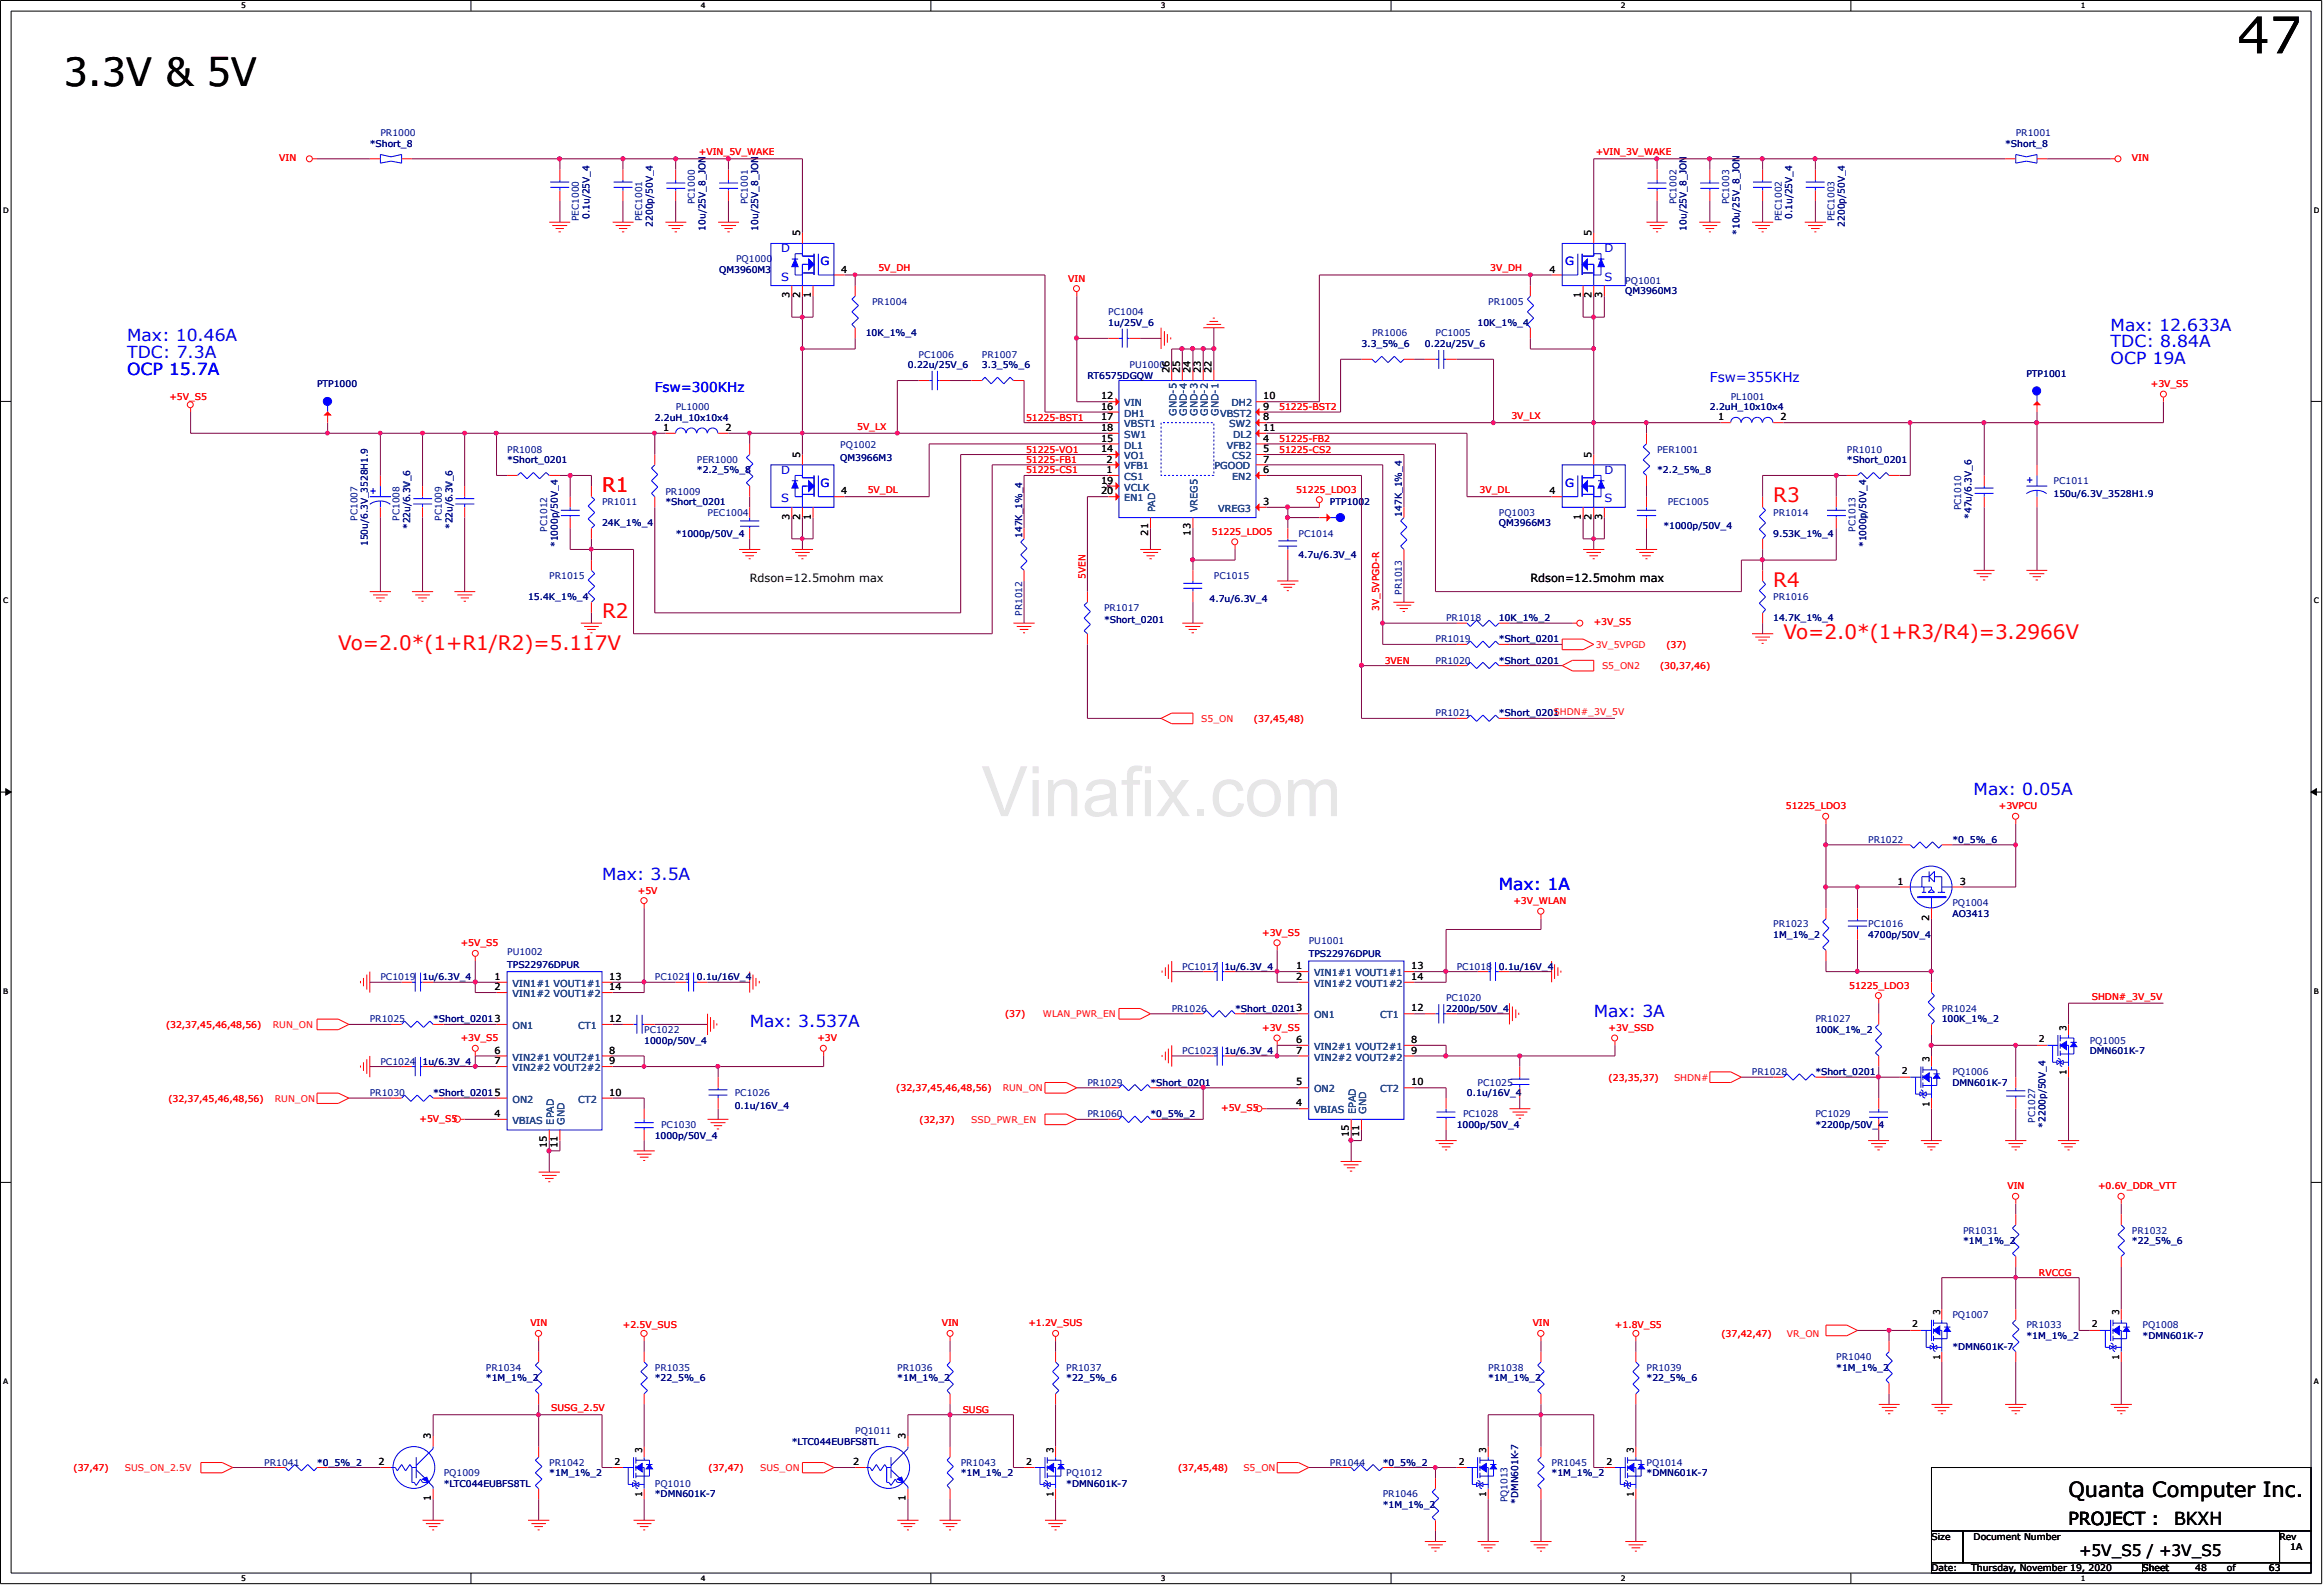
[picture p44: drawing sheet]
<svg xmlns="http://www.w3.org/2000/svg" width="282mm" height="193mm" viewBox="0 0 282 193" stroke-linecap="round" stroke-linejoin="round" font-family="sans-serif">
<defs><g id="words">
<text font-size="6.1" x="271.9" y="6.5">47</text>
<text font-size="4.7" x="7.8" y="10.5">3.3V &amp; 5V</text>
<text font-size="2.5" x="251.4" y="181.9">Quanta Computer Inc.</text>
<g font-size="2.4" fill="#f00">
<text x="73.2" y="59.7">R1</text>
<text x="215.5" y="61">R3</text>
<text x="215.5" y="71.3">R4</text>
<text x="73.2" y="75.1">R2</text>
<text x="216.8" y="77.7">Vo=2.0*(1+R3/R4)=3.2966V</text>
<text x="41.1" y="79">Vo=2.0*(1+R1/R2)=5.117V</text>
</g>
<g font-size="2.2">
<text x="251.4" y="185.2">PROJECT :</text>
<text x="264.2" y="185.2">BKXH</text>
</g>
<g font-size="2" fill="#00f">
<text x="15.5" y="41.5">Max: 10.46A</text>
<text x="256.5" y="40.2">Max: 12.633A</text>
<text x="15.5" y="43.5">TDC: 7.3A</text>
<text x="15.5" y="45.5">OCP 15.7A</text>
<text x="256.5" y="42.2">TDC: 8.84A</text>
<text x="256.5" y="44.2">OCP 19A</text>
<text x="239.9" y="96.6">Max: 0.05A</text>
<text x="73.2" y="106.9">Max: 3.5A</text>
<text x="182.2" y="108.2">Max: 1A</text>
<text x="91.1" y="124.8">Max: 3.537A</text>
<text x="193.7" y="123.5">Max: 3A</text>
</g>
<text font-size="1.9" x="252.7" y="189.1">+5V_S5 / +3V_S5</text>
<g font-size="1.7" fill="#00f">
<text x="79.6" y="47.6">Fsw=300KHz</text>
<text x="207.8" y="46.4">Fsw=355KHz</text>
</g>
<g font-size="1.4" fill="#00f">
<text x="94.9" y="30.7">D</text>
<text x="94.9" y="34.1">S</text>
<text x="99.7" y="32.2">G</text>
<text x="190.2" y="32.2">G</text>
<text x="195" y="30.7">D</text>
<text x="195" y="34.1">S</text>
<text x="94.9" y="57.6">D</text>
<text x="99.7" y="59.1">G</text>
<text x="190.2" y="59.1">G</text>
<text x="195" y="57.6">D</text>
<text x="94.9" y="61">S</text>
<text x="195" y="61">S</text>
</g>
<g font-size="1.4">
<text x="91.1" y="70.7">Rdson=12.5mohm max</text>
<text x="186" y="70.7">Rdson=12.5mohm max</text>
</g>
<g font-size="1.2">
<text x="97.2" y="28.7" transform="rotate(-90 97.2 28.7)">5</text>
<text x="193.4" y="28.7" transform="rotate(-90 193.4 28.7)">5</text>
<text x="102.2" y="33.1">4</text>
<text x="188.3" y="33.1">4</text>
<text x="95.9" y="36.2" transform="rotate(-90 95.9 36.2)">3</text>
<text x="97.2" y="36.2" transform="rotate(-90 97.2 36.2)">2</text>
<text x="98.5" y="36.2" transform="rotate(-90 98.5 36.2)">1</text>
<text x="192.1" y="36.2" transform="rotate(-90 192.1 36.2)">1</text>
<text x="193.4" y="36.2" transform="rotate(-90 193.4 36.2)">2</text>
<text x="194.7" y="36.2" transform="rotate(-90 194.7 36.2)">3</text>
<text x="142.1" y="45.3" transform="rotate(-90 142.1 45.3)">26</text>
<text x="143.4" y="45.3" transform="rotate(-90 143.4 45.3)">25</text>
<text x="144.7" y="45.3" transform="rotate(-90 144.7 45.3)">24</text>
<text x="145.9" y="45.3" transform="rotate(-90 145.9 45.3)">23</text>
<text x="147.2" y="45.3" transform="rotate(-90 147.2 45.3)">22</text>
<text x="80.6" y="52.4">1</text>
<text x="88.2" y="52.4">2</text>
<text x="133.8" y="53.6">15</text>
<text x="133.8" y="49.8">16</text>
<text x="133.8" y="51.1">17</text>
<text x="133.8" y="52.4">18</text>
<text x="133.8" y="48.5">12</text>
<text x="153.5" y="53.6">4</text>
<text x="153.5" y="51.1">8</text>
<text x="153.5" y="49.8">9</text>
<text x="153.5" y="48.5">10</text>
<text x="153.5" y="52.4">11</text>
<text x="208.8" y="51.1">1</text>
<text x="216.4" y="51.1">2</text>
<text x="97.2" y="55.6" transform="rotate(-90 97.2 55.6)">5</text>
<text x="133.8" y="58.8">19</text>
<text x="133.8" y="54.9">14</text>
<text x="134.5" y="56.2">2</text>
<text x="134.5" y="57.5">1</text>
<text x="153.5" y="54.9">5</text>
<text x="153.5" y="57.5">6</text>
<text x="153.5" y="56.2">7</text>
<text x="193.4" y="55.6" transform="rotate(-90 193.4 55.6)">5</text>
<text x="95.9" y="63.2" transform="rotate(-90 95.9 63.2)">3</text>
<text x="97.2" y="63.2" transform="rotate(-90 97.2 63.2)">2</text>
<text x="98.5" y="63.2" transform="rotate(-90 98.5 63.2)">1</text>
<text x="102.2" y="60.1">4</text>
<text x="133.8" y="60.1">20</text>
<text x="139.5" y="65.1" transform="rotate(-90 139.5 65.1)">21</text>
<text x="144.7" y="65.1" transform="rotate(-90 144.7 65.1)">13</text>
<text x="153.5" y="61.4">3</text>
<text x="188.3" y="60.1">4</text>
<text x="192.1" y="63.2" transform="rotate(-90 192.1 63.2)">1</text>
<text x="193.4" y="63.2" transform="rotate(-90 193.4 63.2)">2</text>
<text x="194.7" y="63.2" transform="rotate(-90 194.7 63.2)">3</text>
<text x="230.6" y="107.5">1</text>
<text x="238.2" y="107.5">3</text>
<text x="234.5" y="111.9" transform="rotate(-90 234.5 111.9)">2</text>
<text x="60.1" y="119.1">1</text>
<text x="74.1" y="119.1">13</text>
<text x="157.5" y="117.8">1</text>
<text x="157.5" y="119.1">2</text>
<text x="171.5" y="117.8">13</text>
<text x="171.5" y="119.1">14</text>
<text x="60.1" y="120.3">2</text>
<text x="74.1" y="120.3">14</text>
<text x="74.1" y="124.2">12</text>
<text x="171.5" y="122.9">12</text>
<text x="60.1" y="128">6</text>
<text x="60.1" y="129.3">7</text>
<text x="74.1" y="128">8</text>
<text x="74.1" y="129.3">9</text>
<text x="157.5" y="131.9">5</text>
<text x="157.5" y="126.7">6</text>
<text x="157.5" y="128">7</text>
<text x="171.5" y="126.7">8</text>
<text x="171.5" y="128">9</text>
<text x="171.5" y="131.9">10</text>
<text x="60.1" y="135.7">4</text>
<text x="74.1" y="133.1">10</text>
<text x="157.5" y="134.4">4</text>
<text x="66.5" y="139.5" transform="rotate(-90 66.5 139.5)">15</text>
<text x="67.8" y="139.5" transform="rotate(-90 67.8 139.5)">11</text>
<text x="163.9" y="138.2" transform="rotate(-90 163.9 138.2)">15</text>
<text x="165.2" y="138.2" transform="rotate(-90 165.2 138.2)">11</text>
<text x="46" y="178">2</text>
<text x="52.4" y="174.9" transform="rotate(-90 52.4 174.9)">3</text>
<text x="103.7" y="178">2</text>
<text x="110.1" y="174.9" transform="rotate(-90 110.1 174.9)">3</text>
<text x="52.4" y="182.4" transform="rotate(-90 52.4 182.4)">1</text>
<text x="110.1" y="182.4" transform="rotate(-90 110.1 182.4)">1</text>
</g>
<g font-size="1.2" fill="#00407f">
<text x="136.6" y="50.6">DH1</text>
<text x="136.6" y="51.9">VBST1</text>
<text x="136.6" y="53.2">SW1</text>
<text x="136.6" y="49.4">VIN</text>
<text x="143" y="50.5" transform="rotate(-90 143 50.5)">GND-5</text>
<text x="144.3" y="50.5" transform="rotate(-90 144.3 50.5)">GND-4</text>
<text x="145.5" y="50.5" transform="rotate(-90 145.5 50.5)">GND-3</text>
<text x="146.8" y="50.5" transform="rotate(-90 146.8 50.5)">GND-2</text>
<text x="148.1" y="50.5" transform="rotate(-90 148.1 50.5)">GND-1</text>
<text x="148.3" y="50.6">VBST2</text>
<text x="149.4" y="51.9">SW2</text>
<text x="149.7" y="49.4">DH2</text>
<text x="149.9" y="53.2">DL2</text>
<text x="136.6" y="54.5">DL1</text>
<text x="136.6" y="59.6">VCLK</text>
<text x="136.6" y="57">VFB1</text>
<text x="136.6" y="58.3">CS1</text>
<text x="136.6" y="55.8">VO1</text>
<text x="147.6" y="57">PGOOD</text>
<text x="149.1" y="54.5">VFB2</text>
<text x="149.7" y="55.8">CS2</text>
<text x="149.7" y="58.3">EN2</text>
<text x="136.6" y="60.9">EN1</text>
<text x="140.4" y="62.2" transform="rotate(-90 140.4 62.2)">PAD</text>
<text x="145.5" y="62.2" transform="rotate(-90 145.5 62.2)">VREG5</text>
<text x="148" y="62.2">VREG3</text>
<text x="62.3" y="119.9">VIN1#1 VOUT1#1</text>
<text x="159.7" y="118.6">VIN1#1 VOUT1#1</text>
<text x="159.7" y="119.9">VIN1#2 VOUT1#2</text>
<text x="62.3" y="125">ON1</text>
<text x="62.3" y="121.1">VIN1#2 VOUT1#2</text>
<text x="70.3" y="125">CT1</text>
<text x="159.7" y="123.7">ON1</text>
<text x="167.7" y="123.7">CT1</text>
<text x="62.3" y="128.9">VIN2#1 VOUT2#1</text>
<text x="62.3" y="130.1">VIN2#2 VOUT2#2</text>
<text x="159.7" y="127.6">VIN2#1 VOUT2#1</text>
<text x="159.7" y="128.9">VIN2#2 VOUT2#2</text>
<text x="62.3" y="136.6">VBIAS</text>
<text x="62.3" y="134">ON2</text>
<text x="67.3" y="136.6" transform="rotate(-90 67.3 136.6)">EPAD</text>
<text x="68.6" y="136.6" transform="rotate(-90 68.6 136.6)">GND</text>
<text x="70.3" y="134">CT2</text>
<text x="159.7" y="135.3">VBIAS</text>
<text x="159.7" y="132.7">ON2</text>
<text x="164.8" y="135.3" transform="rotate(-90 164.8 135.3)">EPAD</text>
<text x="166" y="135.3" transform="rotate(-90 166 135.3)">GND</text>
<text x="167.7" y="132.7">CT2</text>
</g>
<g font-size="1.1" fill="#00007f">
<text x="44.9" y="17.8">*Short_8</text>
<text x="46.2" y="16.5">PR1000</text>
<text x="243.7" y="17.8">*Short_8</text>
<text x="245" y="16.5">PR1001</text>
<text x="70.3" y="26.9" transform="rotate(-90 70.3 26.9)">PEC1000</text>
<text x="71.6" y="26.6" transform="rotate(-90 71.6 26.6)">0.1u/25V_4</text>
<text x="78" y="26.9" transform="rotate(-90 78 26.9)">PEC1001</text>
<text x="79.3" y="27.5" transform="rotate(-90 79.3 27.5)">2200p/50V_4</text>
<text x="84.5" y="24.8" transform="rotate(-90 84.5 24.8)">PC1000</text>
<text x="85.7" y="28" transform="rotate(-90 85.7 28)">10u/25V_8_JON</text>
<text x="90.9" y="24.8" transform="rotate(-90 90.9 24.8)">PC1001</text>
<text x="92.2" y="28" transform="rotate(-90 92.2 28)">10u/25V_8_JON</text>
<text x="203.7" y="24.8" transform="rotate(-90 203.7 24.8)">PC1002</text>
<text x="205" y="28" transform="rotate(-90 205 28)">10u/25V_8_JON</text>
<text x="210.1" y="24.8" transform="rotate(-90 210.1 24.8)">PC1003</text>
<text x="211.4" y="28.5" transform="rotate(-90 211.4 28.5)">*10u/25V_8_JON</text>
<text x="216.6" y="26.9" transform="rotate(-90 216.6 26.9)">PEC1002</text>
<text x="217.8" y="26.6" transform="rotate(-90 217.8 26.6)">0.1u/25V_4</text>
<text x="223" y="26.9" transform="rotate(-90 223 26.9)">PEC1003</text>
<text x="224.2" y="27.5" transform="rotate(-90 224.2 27.5)">2200p/50V_4</text>
<text x="87.4" y="33.2">QM3960M3</text>
<text x="89.5" y="31.9">PQ1000</text>
<text x="197.5" y="34.5">PQ1001</text>
<text x="197.5" y="35.7">QM3960M3</text>
<text x="105.2" y="40.9">10K_1%_4</text>
<text x="106" y="37">PR1004</text>
<text x="134.7" y="38.3">PC1004</text>
<text x="134.7" y="39.6">1u/25V_6</text>
<text x="166.8" y="40.9">PR1006</text>
<text x="174.5" y="40.9">PC1005</text>
<text x="179.6" y="39.6">10K_1%_4</text>
<text x="180.9" y="37">PR1005</text>
<text x="38.5" y="47">PTP1000</text>
<text x="110.3" y="44.7">0.22u/25V_6</text>
<text x="111.6" y="43.4">PC1006</text>
<text x="119.3" y="43.4">PR1007</text>
<text x="119.3" y="44.7">3.3_5%_6</text>
<text x="132.2" y="46">RT6575DGQW</text>
<text x="137.3" y="44.7">PU1000</text>
<text x="165.5" y="42.2">3.3_5%_6</text>
<text x="173.2" y="42.2">0.22u/25V_6</text>
<text x="246.3" y="45.7">PTP1001</text>
<text x="79.6" y="51.1">2.2uH_10x10x4</text>
<text x="82.1" y="49.9">PL1000</text>
<text x="207.8" y="49.9">2.2uH_10x10x4</text>
<text x="210.3" y="48.6">PL1001</text>
<text x="61.6" y="55">PR1008</text>
<text x="61.6" y="56.3">*Short_0201</text>
<text x="84.7" y="56.3">PER1000</text>
<text x="84.7" y="57.5">*2.2_5%_8</text>
<text x="102.1" y="54.5">PQ1002</text>
<text x="102.1" y="56">QM3966M3</text>
<text x="201.4" y="55">PER1001</text>
<text x="201.4" y="57.5">*2.2_5%_8</text>
<text x="224.5" y="55">PR1010</text>
<text x="224.5" y="56.3">*Short_0201</text>
<text x="249.6" y="58.8">PC1011</text>
<text x="43.4" y="63.3" transform="rotate(-90 43.4 63.3)">PC1007</text>
<text x="48.6" y="63.3" transform="rotate(-90 48.6 63.3)">PC1008</text>
<text x="49.9" y="64.3" transform="rotate(-90 49.9 64.3)">*22u/6.3V_6</text>
<text x="53.7" y="63.3" transform="rotate(-90 53.7 63.3)">PC1009</text>
<text x="55" y="64.3" transform="rotate(-90 55 64.3)">*22u/6.3V_6</text>
<text x="66.5" y="64.6" transform="rotate(-90 66.5 64.6)">PC1012</text>
<text x="73.2" y="61.4">PR1011</text>
<text x="73.2" y="63.9">24K_1%_4</text>
<text x="80.9" y="60.1">PR1009</text>
<text x="80.9" y="61.4">*Short_0201</text>
<text x="82.1" y="65.2">*1000p/50V_4</text>
<text x="86" y="62.7">PEC1004</text>
<text x="124.2" y="65.3" transform="rotate(-90 124.2 65.3)">147K_1%_4</text>
<text x="157.8" y="65.2">PC1014</text>
<text x="161.6" y="61.4">PTP1002</text>
<text x="170.4" y="62.8" transform="rotate(-90 170.4 62.8)">147K_1%_4</text>
<text x="182.2" y="62.7">PQ1003</text>
<text x="182.2" y="63.9">QM3966M3</text>
<text x="202.2" y="64.2">*1000p/50V_4</text>
<text x="202.7" y="61.4">PEC1005</text>
<text x="215.5" y="62.7">PR1014</text>
<text x="215.5" y="65.2">9.53K_1%_4</text>
<text x="225.5" y="64.6" transform="rotate(-90 225.5 64.6)">PC1013</text>
<text x="238.3" y="62" transform="rotate(-90 238.3 62)">PC1010</text>
<text x="239.6" y="63" transform="rotate(-90 239.6 63)">*47u/6.3V_6</text>
<text x="249.6" y="60.3">150u/6.3V_3528H1.9</text>
<text x="44.7" y="66.4" transform="rotate(-90 44.7 66.4)">150u/6.3V_3528H1.9</text>
<text x="66.8" y="70.3">PR1015</text>
<text x="67.8" y="66.5" transform="rotate(-90 67.8 66.5)">*1000p/50V_4</text>
<text x="147.5" y="70.3">PC1015</text>
<text x="157.8" y="67.8">4.7u/6.3V_4</text>
<text x="226.8" y="66.5" transform="rotate(-90 226.8 66.5)">*1000p/50V_4</text>
<text x="64.2" y="72.9">15.4K_1%_4</text>
<text x="124.2" y="74.8" transform="rotate(-90 124.2 74.8)">PR1012</text>
<text x="134.2" y="74.2">PR1017</text>
<text x="134.2" y="75.7">*Short_0201</text>
<text x="147" y="73.2">4.7u/6.3V_4</text>
<text x="170.4" y="72.3" transform="rotate(-90 170.4 72.3)">PR1013</text>
<text x="175.7" y="75.5">PR1018</text>
<text x="182.2" y="75.5">10K_1%_2</text>
<text x="215.5" y="72.9">PR1016</text>
<text x="215.5" y="75.5">14.7K_1%_4</text>
<text x="174.5" y="80.6">PR1020</text>
<text x="174.5" y="78">PR1019</text>
<text x="182.2" y="80.6">*Short_0201</text>
<text x="182.2" y="78">*Short_0201</text>
<text x="174.5" y="87">PR1021</text>
<text x="182.2" y="87">*Short_0201</text>
<text x="227" y="102.4">PR1022</text>
<text x="237.3" y="102.4">*0_5%_6</text>
<text x="215.5" y="112.7">PR1023</text>
<text x="215.5" y="114">1M_1%_2</text>
<text x="227" y="112.7">PC1016</text>
<text x="227" y="114">4700p/50V_4</text>
<text x="237.3" y="110.1">PQ1004</text>
<text x="237.3" y="111.4">AO3413</text>
<text x="46.2" y="119.1">PC1019</text>
<text x="51.3" y="119.1">1u/6.3V_4</text>
<text x="61.6" y="116">PU1002</text>
<text x="61.6" y="117.6">TPS22976DPUR</text>
<text x="79.6" y="119.1">PC1021</text>
<text x="84.7" y="119.1">0.1u/16V_4</text>
<text x="143.7" y="117.8">PC1017</text>
<text x="148.8" y="117.8">1u/6.3V_4</text>
<text x="159.1" y="114.7">PU1001</text>
<text x="159.1" y="116.3">TPS22976DPUR</text>
<text x="177" y="117.8">PC1018</text>
<text x="182.2" y="117.8">0.1u/16V_4</text>
<text x="44.9" y="124.2">PR1025</text>
<text x="52.6" y="124.2">*Short_0201</text>
<text x="52.6" y="124.2">*Short_02013</text>
<text x="78.3" y="125.5">PC1022</text>
<text x="142.4" y="122.9">PR1026</text>
<text x="150.1" y="122.9">*Short_0201</text>
<text x="150.1" y="122.9">*Short_02013</text>
<text x="175.7" y="121.6">PC1020</text>
<text x="175.7" y="122.9">2200p/50V_4</text>
<text x="220.6" y="124.2">PR1027</text>
<text x="220.6" y="125.5">100K_1%_2</text>
<text x="236" y="122.9">PR1024</text>
<text x="236" y="124.2">100K_1%_2</text>
<text x="46.2" y="129.3">PC1024</text>
<text x="51.3" y="129.3">1u/6.3V_4</text>
<text x="78.3" y="126.8">1000p/50V_4</text>
<text x="132.2" y="131.9">PR1029</text>
<text x="139.8" y="131.9">*Short_0201</text>
<text x="143.7" y="128">PC1023</text>
<text x="148.8" y="128">1u/6.3V_4</text>
<text x="179.6" y="131.9">PC1025</text>
<text x="212.9" y="130.6">PR1028</text>
<text x="220.6" y="130.6">*Short_0201</text>
<text x="237.3" y="130.6">PQ1006</text>
<text x="237.3" y="131.9">DMN601K-7</text>
<text x="254" y="126.8">PQ1005</text>
<text x="254" y="128">DMN601K-7</text>
<text x="44.9" y="133.2">PR1030</text>
<text x="52.6" y="133.2">*Short_0201</text>
<text x="52.6" y="133.2">*Short_02015</text>
<text x="80.3" y="137">PC1030</text>
<text x="89.3" y="133.2">PC1026</text>
<text x="89.3" y="134.7">0.1u/16V_4</text>
<text x="132.2" y="135.7">PR1060</text>
<text x="139.8" y="135.7">*0_5%_2</text>
<text x="177" y="137">1000p/50V_4</text>
<text x="177.8" y="135.7">PC1028</text>
<text x="178.3" y="133.2">0.1u/16V_4</text>
<text x="220.6" y="135.7">PC1029</text>
<text x="220.6" y="137">*2200p/50V_4</text>
<text x="247.3" y="136.4" transform="rotate(-90 247.3 136.4)">PC1027</text>
<text x="248.6" y="137" transform="rotate(-90 248.6 137)">*2200p/50V_4</text>
<text x="79.6" y="138.3">1000p/50V_4</text>
<text x="238.6" y="149.9">PR1031</text>
<text x="259.1" y="149.9">PR1032</text>
<text x="238.6" y="151.1">*1M_1%_2</text>
<text x="259.1" y="151.1">*22_5%_6</text>
<text x="237.3" y="160.1">PQ1007</text>
<text x="246.3" y="161.4">PR1033</text>
<text x="260.4" y="161.4">PQ1008</text>
<text x="59.1" y="166.5">PR1034</text>
<text x="59.1" y="167.8">*1M_1%_2</text>
<text x="79.6" y="166.5">PR1035</text>
<text x="79.6" y="167.8">*22_5%_6</text>
<text x="109.1" y="166.5">PR1036</text>
<text x="109.1" y="167.8">*1M_1%_2</text>
<text x="129.6" y="166.5">PR1037</text>
<text x="129.6" y="167.8">*22_5%_6</text>
<text x="180.9" y="166.5">PR1038</text>
<text x="180.9" y="167.8">*1M_1%_2</text>
<text x="200.1" y="166.5">PR1039</text>
<text x="200.1" y="167.8">*22_5%_6</text>
<text x="223.2" y="165.3">PR1040</text>
<text x="223.2" y="166.5">*1M_1%_2</text>
<text x="237.3" y="164">*DMN601K-7</text>
<text x="246.3" y="162.7">*1M_1%_2</text>
<text x="260.4" y="162.7">*DMN601K-7</text>
<text x="32.1" y="178.1">PR1041</text>
<text x="38.5" y="178.1">*0_5%_2</text>
<text x="53.9" y="179.3">PQ1009</text>
<text x="66.8" y="178.1">PR1042</text>
<text x="66.8" y="179.3">*1M_1%_2</text>
<text x="96.2" y="175.5">*LTC044EUBFS8TL</text>
<text x="103.9" y="174.2">PQ1011</text>
<text x="116.8" y="178.1">PR1043</text>
<text x="116.8" y="179.3">*1M_1%_2</text>
<text x="129.6" y="179.3">PQ1012</text>
<text x="161.6" y="178.1">PR1044</text>
<text x="168" y="178.1">*0_5%_2</text>
<text x="188.6" y="178.1">PR1045</text>
<text x="188.6" y="179.3">*1M_1%_2</text>
<text x="200.1" y="178.1">PQ1014</text>
<text x="200.1" y="179.3">*DMN601K-7</text>
<text x="53.9" y="180.6">*LTC044EUBFS8TL</text>
<text x="79.6" y="180.6">PQ1010</text>
<text x="79.6" y="181.9">*DMN601K-7</text>
<text x="129.6" y="180.6">*DMN601K-7</text>
<text x="168" y="181.9">PR1046</text>
<text x="168" y="183.2">*1M_1%_2</text>
<text x="183.2" y="182.5" transform="rotate(-90 183.2 182.5)">PQ1013</text>
<text x="184.5" y="182.7" transform="rotate(-90 184.5 182.7)">*DMN601K-7</text>
</g>
<g font-size="1.1" fill="#f00">
<text x="33.9" y="19.6">VIN</text>
<text x="84.9" y="18.9">+VIN_5V_WAKE</text>
<text x="193.9" y="18.9">+VIN_3V_WAKE</text>
<text x="259.1" y="19.6">VIN</text>
<text x="106.8" y="33">5V_DH</text>
<text x="129.8" y="34.2">VIN</text>
<text x="181.1" y="33">3V_DH</text>
<text x="261.4" y="47">+3V_S5</text>
<text x="20.6" y="48.6">+5V_S5</text>
<text x="104.2" y="52.2">5V_LX</text>
<text x="124.7" y="51.1">51225-BST1</text>
<text x="155.5" y="53.7">51225-FB2</text>
<text x="155.5" y="49.8">51225-BST2</text>
<text x="183.7" y="50.9">3V_LX</text>
<text x="105.5" y="59.9">5V_DL</text>
<text x="124.7" y="57.5">51225-CS1</text>
<text x="124.7" y="56.2">51225-FB1</text>
<text x="124.7" y="55">51225-VO1</text>
<text x="155.5" y="55">51225-CS2</text>
<text x="157.5" y="59.9">51225_LDO3</text>
<text x="179.8" y="59.9">3V_DL</text>
<text x="147.3" y="65">51225_LDO5</text>
<text x="131.9" y="70.3" transform="rotate(-90 131.9 70.3)">5VEN</text>
<text x="167.6" y="74.2" transform="rotate(-90 167.6 74.2)">3V_5VPGD-R</text>
<text x="193.7" y="76">+3V_S5</text>
<text x="168.3" y="80.6">3VEN</text>
<text x="193.9" y="78.7">3V_5VPGD</text>
<text x="194.7" y="81.3">S5_ON2</text>
<text x="201.8" y="81.3">(30,37,46)</text>
<text x="202.5" y="78.7">(37)</text>
<text x="146" y="87.7">S5_ON</text>
<text x="152.4" y="87.7">(37,45,48)</text>
<text x="188.8" y="86.8">SHDN#_3V_5V</text>
<text x="217" y="98.3">51225_LDO3</text>
<text x="242.9" y="98.3">+3VPCU</text>
<text x="77.5" y="108.6">+5V</text>
<text x="153.4" y="113.7">+3V_S5</text>
<text x="183.9" y="109.9">+3V_WLAN</text>
<text x="56" y="115">+5V_S5</text>
<text x="20.2" y="124.9">(32,37,45,46,48,56)</text>
<text x="33.2" y="124.9">RUN_ON</text>
<text x="122.2" y="123.6">(37)</text>
<text x="126.8" y="123.6">WLAN_PWR_EN</text>
<text x="153.4" y="125.2">+3V_S5</text>
<text x="195.5" y="125.2">+3V_SSD</text>
<text x="224.7" y="120.1">51225_LDO3</text>
<text x="254.2" y="121.4">SHDN#_3V_5V</text>
<text x="56" y="126.5">+3V_S5</text>
<text x="99.3" y="126.5">+3V</text>
<text x="195.5" y="131.3">(23,35,37)</text>
<text x="203.4" y="131.3">SHDN#</text>
<text x="20.5" y="133.9">(32,37,45,46,48,56)</text>
<text x="33.4" y="133.9">RUN_ON</text>
<text x="51" y="136.3">+5V_S5</text>
<text x="108.9" y="132.6">(32,37,45,46,48,56)</text>
<text x="111.8" y="136.4">(32,37)</text>
<text x="118" y="136.4">SSD_PWR_EN</text>
<text x="121.9" y="132.6">RUN_ON</text>
<text x="148.4" y="135">+5V_S5</text>
<text x="244" y="144.5">VIN</text>
<text x="255" y="144.5">+0.6V_DDR_VTT</text>
<text x="247.8" y="155">RVCCG</text>
<text x="64.5" y="161.1">VIN</text>
<text x="75.7" y="161.4">+2.5V_SUS</text>
<text x="114.5" y="161.1">VIN</text>
<text x="125" y="161.1">+1.2V_SUS</text>
<text x="186.3" y="161.1">VIN</text>
<text x="196.3" y="161.4">+1.8V_S5</text>
<text x="209.2" y="162.4">(37,42,47)</text>
<text x="217.2" y="162.4">VR_ON</text>
<text x="67" y="171.4">SUSG_2.5V</text>
<text x="117" y="171.6">SUSG</text>
<text x="8.9" y="178.7">(37,47)</text>
<text x="15.2" y="178.7">SUS_ON_2.5V</text>
<text x="86.1" y="178.7">(37,47)</text>
<text x="92.4" y="178.7">SUS_ON</text>
<text x="143.2" y="178.7">(37,45,48)</text>
<text x="151.1" y="178.7">S5_ON</text>
</g>
<g font-size="1.1" fill="#00f">
<text x="44.9" y="60">+</text>
<text x="246.3" y="58.7">+</text>
</g>
<g font-size="1.1">
<text x="251.1" y="125.2" transform="rotate(-90 251.1 125.2)">3</text>
<text x="231.1" y="130.5">2</text>
<text x="234.5" y="129.1" transform="rotate(-90 234.5 129.1)">3</text>
<text x="247.8" y="126.6">2</text>
<text x="251.1" y="130.6" transform="rotate(-90 251.1 130.6)">1</text>
<text x="234.5" y="134.5" transform="rotate(-90 234.5 134.5)">1</text>
<text x="232.4" y="161.3">2</text>
<text x="235.8" y="159.8" transform="rotate(-90 235.8 159.8)">3</text>
<text x="254.2" y="161.3">2</text>
<text x="257.6" y="159.8" transform="rotate(-90 257.6 159.8)">3</text>
<text x="235.8" y="165.2" transform="rotate(-90 235.8 165.2)">1</text>
<text x="257.6" y="165.2" transform="rotate(-90 257.6 165.2)">1</text>
<text x="74.7" y="177.9">2</text>
<text x="78" y="176.5" transform="rotate(-90 78 176.5)">3</text>
<text x="124.7" y="177.9">2</text>
<text x="128" y="176.5" transform="rotate(-90 128 176.5)">3</text>
<text x="177.3" y="177.9">2</text>
<text x="180.6" y="176.5" transform="rotate(-90 180.6 176.5)">3</text>
<text x="195.2" y="177.9">2</text>
<text x="198.6" y="176.5" transform="rotate(-90 198.6 176.5)">3</text>
<text x="78" y="181.9" transform="rotate(-90 78 181.9)">1</text>
<text x="128" y="181.9" transform="rotate(-90 128 181.9)">1</text>
<text x="180.6" y="181.9" transform="rotate(-90 180.6 181.9)">1</text>
<text x="198.6" y="181.9" transform="rotate(-90 198.6 181.9)">1</text>
<text x="234.7" y="187">Size</text>
<text x="234.7" y="190.9">Date:</text>
<text x="239.6" y="190.9">Thursday, November 19, 2020</text>
<text x="239.9" y="187">Document Number</text>
<text x="260.4" y="190.9">Sheet</text>
<text x="266.8" y="190.9">48</text>
<text x="270.6" y="190.9">of</text>
<text x="275.7" y="190.9">63</text>
<text x="277" y="187">Rev</text>
<text x="278.3" y="188.3">1A</text>
</g>
<g font-size=".9">
<text x="29.3" y="1">5</text>
<text x="85.2" y="1">4</text>
<text x="141.1" y="1">3</text>
<text x="197" y="1">2</text>
<text x="252.9" y="1">1</text>
<text x=".4" y="25.9">D</text>
<text x="281.2" y="25.9">D</text>
<text x=".4" y="73.3">C</text>
<text x="281.2" y="73.3">C</text>
<text x=".4" y="120.7">B</text>
<text x="281.2" y="120.7">B</text>
<text x=".4" y="168.2">A</text>
<text x="281.2" y="168.2">A</text>
<text x="29.3" y="192.1">5</text>
<text x="85.2" y="192.1">4</text>
<text x="141.1" y="192.1">3</text>
<text x="197" y="192.1">2</text>
<text x="252.9" y="192.1">1</text>
</g>
</g></defs>
<path d="M.1 .1h282.1v192.3h-282.1zM1.4 1.4h279.5v189.7h-279.5z" fill="none" stroke="#000" stroke-width=".12"/>
<g fill="#fff">
<path d="M29.3 .2h.5v1h-.5z"/>
<path d="M29.3 191.3h.5v1h-.5z"/>
</g>
<path d="M57.2 .1v1.3M57.2 191.1v1.3" fill="none" stroke="#000" stroke-width=".12"/>
<g fill="#fff">
<path d="M85.2 .2h.5v1h-.5z"/>
<path d="M85.2 191.3h.5v1h-.5z"/>
</g>
<path d="M113.1 .1v1.3M113.1 191.1v1.3" fill="none" stroke="#000" stroke-width=".12"/>
<g fill="#fff">
<path d="M141.1 .2h.5v1h-.5z"/>
<path d="M141.1 191.3h.5v1h-.5z"/>
</g>
<path d="M169.1 .1v1.3M169.1 191.1v1.3" fill="none" stroke="#000" stroke-width=".12"/>
<g fill="#fff">
<path d="M197 .2h.5v1h-.5z"/>
<path d="M197 191.3h.5v1h-.5z"/>
</g>
<path d="M224.9 .1v1.3M224.9 191.1v1.3" fill="none" stroke="#000" stroke-width=".12"/>
<g fill="#fff">
<path d="M252.9 .2h.5v1h-.5z"/>
<path d="M252.9 191.3h.5v1h-.5z"/>
<path d="M.4 25.1h.6v1h-.6z"/>
<path d="M281.2 25.1h.6v1h-.6z"/>
<path d="M.4 72.5h.6v1h-.6z"/>
<path d="M281.2 72.5h.6v1h-.6z"/>
</g>
<path d="M.1 48.8h1.3M280.9 48.8h1.3" fill="none" stroke="#000" stroke-width=".12"/>
<g fill="#fff">
<path d="M.4 119.9h.6v1h-.6z"/>
<path d="M281.2 119.9h.6v1h-.6z"/>
</g>
<path d="M.1 96.2h1.3M.7 95.8l.7 .4-.7 .4zM280.9 96.2h1.3M280.9 96.2l.6-.4v.8z" fill="none" stroke="#000" stroke-width=".12"/>
<path d="M.7 95.8l.7 .4-.7 .4zM280.9 96.2l.6-.4v.8z" fill="#000"/>
<g fill="#fff">
<path d="M.4 167.4h.6v1h-.6z"/>
<path d="M281.2 167.4h.6v1h-.6z"/>
</g>
<path d="M.1 143.6h1.3M280.9 143.6h1.3M234.7 178.3h46.2v7.7h-46.2zM234.7 186h3.9v3.9h-3.9zM234.7 189.9h25.7v1.2h-25.7zM238.6 186h38.4v3.9h-38.4zM260.4 189.9h20.5v1.2h-20.5zM277 186h3.9v3.9h-3.9z" fill="none" stroke="#000" stroke-width=".12"/>
<g fill="none" stroke="#f00" stroke-width=".12">
<path d="M38 19.3h.5M243.7 19.3h1.3M247.6 19.3h1.2M256.5 19.3h.5M66.8 27h2.5M67.1 27.4h1.8M67.5 27.8h1M67.9 28.2h.3M74.5 27h2.5M74.8 27.4h1.8M75.2 27.8h1M75.6 28.2h.3"/>
<path d="M80.9 27h2.5M81.2 27.4h1.8M81.6 27.8h1M82 28.2h.3M87.3 27h2.5M87.6 27.4h1.9M88 27.8h1.1M88.4 28.2h.3M130.9 35.5v.5M141.1 39.8v2.6M146.2 39.8h2.6M146.6 39.4h1.8"/>
<path d="M147 39.1h1M147.4 38.6h.2M186 34.7v1.3M186 39.8v1.3M200.1 27h2.6M200.5 27.4h1.8M200.9 27.8h1M201.3 28.2h.2M206.5 27h2.6M206.9 27.4h1.8M207.3 27.8h1M207.7 28.2h.2"/>
<path d="M212.9 27h2.6M213.3 27.4h1.8M213.7 27.8h1M214.1 28.2h.2M219.3 27h2.6M219.7 27.4h1.8M220.1 27.8h1M220.5 28.2h.2M23.2 49.6v.5M134.7 57.8h1.3M141.5 40.2v1.8M141.9 40.6v1"/>
<path d="M142.3 41v.2M193.7 55.2v1.3M262.9 48.3v.5M44.9 71.9h2.6M45.3 72.3h1.8M45.7 72.6h1.1M46.1 73h.3M50.1 71.9h2.5M50.5 72.3h1.7M50.8 72.6h1.1M51.2 73h.3M55.2 71.9h2.6"/>
<path d="M55.6 72.3h1.8M56 72.6h1M56.4 73h.2M70.6 75.7h2.6M71 76.1h1.8M71.4 76.5h1M71.8 76.9h.2M89.8 66.8h2.6M90.2 67.1h1.8M90.6 67.5h1M91 67.9h.2M96.2 66.8h2.6"/>
<path d="M96.6 67.1h1.8M97 67.5h1M97.4 67.9h.2M123.2 75.7h2.5M123.6 76.1h1.7M123.9 76.5h1.1M124.3 76.9h.3M138.6 66.8h2.5M138.9 67.1h1.8M139.3 67.5h1M139.7 67.9h.3M143.7 75.7h2.5"/>
<path d="M144.1 76.1h1.8M144.5 76.5h1M144.8 76.9h.3M145 69.3v1.3M145 71.9v1.3M150.1 66.2v.6M155.2 70.6h2.6M155.6 71h1.8M156 71.4h1M156.4 71.8h.2M156.5 64.2v1.3M156.5 66.8v1.2"/>
<path d="M160.3 61.1v.5M169.3 73.2h2.6M169.7 73.5h1.8M170.1 73.9h1M170.5 74.3h.2M188.6 60.3h1.3M189.9 77.6h2.5l1.3 .7-1.3 .6h-2.5zM191.1 75.7h.5M192.4 66.8h2.6M192.4 61.6v1.3M192.8 67.1h1.8M193.2 67.5h1"/>
<path d="M193.6 67.9h.2M193.7 61.6v1.3M195 61.6v1.3M198.8 66.8h2.6M199.2 67.1h1.8M199.6 67.5h1M200 67.9h.2M212.9 77h2.6M213.3 77.4h1.8M213.7 77.8h1M214.1 78.2h.2M223.2 60.3v1.3"/>
<path d="M223.2 62.9v1.3M239.9 69.3h2.5M240.2 69.7h1.8M240.6 70.1h1M241 70.5h.3M246.3 69.3h2.5M246.6 69.7h1.8M247 70.1h1M247.4 70.5h.3M141.1 87.3l1.3-.7h2.6v1.3h-2.6zM177 80.9h1.3M182.2 80.9h1.2"/>
<path d="M189.9 80.9l1.2-.7h2.6v1.3h-2.6zM221.9 99.6v.5M245 99.6v.5M43.8 119.2v.3M44.2 118.8v1M44.6 118.4v1.8M44.9 118v2.6M57.8 116.2v.6M78.3 109.8v.5M82.1 119.3h1.3M84.7 119.3h1.3M91.1 118v2.6"/>
<path d="M91.5 118.4v1.8M91.9 118.8v1M92.3 119.2v.3M141.2 117.9v.3M141.6 117.5v1.1M142 117.2v1.7M142.4 116.8v2.5M155.2 114.9v.6M187.3 111.1v.5M188.6 116.8v2.5M188.9 117.2v1.7M189.3 117.5v1.1"/>
<path d="M189.7 117.9v.3M230.9 102.6h1.3M234.7 119.3v1.3M236 102.6h1.3M38.5 123.8h2.6l1.3 .7-1.3 .6h-2.6zM38.5 132.8h2.6l1.3 .6-1.3 .7h-2.6zM43.8 129.5v.2M44.2 129.1v1M44.6 128.7v1.8M44.9 128.3v2.6M47.5 124.5h1.3M52.6 124.5h1.3"/>
<path d="M56 136h.5M57.8 127.8v.5M77 139.8h2.6M86 123.2v2.5M86 136h2.5M86.4 123.6v1.7M86.4 136.4h1.8M86.8 136.8h1M86.8 123.9v1.1M87.1 124.3v.3M87.1 137.2h.3M100.1 127.8v.5"/>
<path d="M127 131.5h2.6l1.3 .7-1.3 .6h-2.6zM127 135.3h2.6l1.3 .7-1.3 .6h-2.6zM136 122.5h2.6l1.2 .7-1.2 .6h-2.6zM141.2 128.2v.2M141.6 127.8v1M142 127.4v1.8M142.4 127v2.6M153.4 134.7h.5M155.2 126.5v.5M174.5 138.6h2.5M174.9 138.9h1.7M175.2 139.3h1.1"/>
<path d="M175.6 139.7h.3M175.7 133.4v1.3M175.7 136v1.3M183.4 121.9v2.6M183.4 134.7h2.6M183.8 122.3v1.8M183.8 135.1h1.8M184.2 135.5h1M184.2 122.6v1.1M184.6 123v.3M184.6 135.9h.3M196.3 126.5v.5"/>
<path d="M207.8 130.2h2.5l1.3 .7-1.3 .6h-2.5zM227 138.6h2.6M227.4 138.9h1.8M227.8 139.3h1M228.2 139.7h.2M228.3 121.3v.6M228.3 133.4v1.3M228.3 136v1.3M233.4 138.6h2.6M233.8 138.9h1.8M234.2 139.3h1M234.6 139.7h.3"/>
<path d="M234.7 124.5v1.2M243.7 138.6h2.6M244.1 138.9h1.8M244.5 139.3h1M244.9 139.7h.2M250.1 138.6h2.6M250.5 138.9h1.8M250.9 139.3h1M251.3 139.7h.2M65.5 142.4h2.5M65.9 142.8h1.7M66.2 143.2h1.1"/>
<path d="M66.6 143.6h.3M77.4 140.2h1.8M77.8 140.6h1M78.2 141h.2M162.9 141.1h2.6M163.3 141.5h1.8M163.7 141.9h1M164.1 142.3h.2M236 159.1v1.2M245 145.7v.5M257.8 145.7v.5M257.8 147.5v1.3"/>
<path d="M257.8 152.6v1.3M24.4 177.7h2.6l1.3 .6-1.3 .6h-2.6zM65.5 162.4v.5M78.3 162.4v.5M97.5 177.7h2.6l1.3 .6-1.3 .6h-2.6zM103.9 178.3h1.3M110.3 174.5v1.2M115.5 162.4v.5M128.3 162.4v.5M155.2 177.7h2.6l1.3 .6-1.3 .6h-2.6zM174.5 179.6v1.3M187.3 162.4v.5"/>
<path d="M198.8 162.4v.5M198.8 164.2v1.3M198.8 169.3v1.3M221.9 161h2.6l1.2 .6-1.2 .7h-2.6zM228.3 170.6h2.6M228.7 171h1.8M229.1 171.4h1M229.5 171.8h.2M229.6 162.9v1.3M229.6 168v1.3M232.2 161.6h1.2M234.7 170.6h2.6"/>
<path d="M235.1 171h1.8M235.5 171.4h1M235.9 171.8h.2M236 164.2v1.3M243.7 170.6h2.6M244.1 171h1.8M244.5 171.4h1M244.9 171.8h.2M256.5 170.6h2.6M256.9 171h1.8M257.3 171.4h1M257.7 171.8h.2"/>
<path d="M51.4 184.7h2.5M51.8 185.1h1.7M52.1 185.5h1.1M52.5 185.9h.3M64.2 184.7h2.6M64.6 185.1h1.8M64.9 185.5h1.1M65.3 185.9h.3M77 184.7h2.6M77.4 185.1h1.8M77.8 185.5h1M78.2 185.9h.2"/>
<path d="M109.1 184.7h2.5M109.5 185.1h1.7M109.8 185.5h1.1M110.2 185.9h.3M110.3 180.9v1.3M114.2 184.7h2.6M114.6 185.1h1.8M114.9 185.5h1.1M115.3 185.9h.3M127 184.7h2.6M127.4 185.1h1.8M127.8 185.5h1"/>
<path d="M128.2 185.9h.2M173.2 187.3h2.5M173.6 187.7h1.7M173.9 188h1.1M174.3 188.4h.3M174.5 184.7v1.3M179.6 187.3h2.6M180 187.7h1.8M180.3 188h1.1M180.7 188.4h.3M186 187.3h2.6M186.4 187.7h1.8"/>
<path d="M186.8 188h1M187.2 188.4h.2M197.5 187.3h2.6M197.9 187.7h1.8M198.3 188h1M198.7 188.4h.2"/>
<circle cx="37.6" cy="19.3" r=".36"/>
<circle cx="257.4" cy="19.3" r=".36"/>
<circle cx="130.8" cy="35.1" r=".36"/>
<circle cx="23.1" cy="49.2" r=".36"/>
<circle cx="262.9" cy="47.9" r=".36"/>
<circle cx="150.1" cy="65.8" r=".36"/>
<circle cx="160.3" cy="60.7" r=".36"/>
<circle cx="192" cy="75.7" r=".36"/>
<circle cx="221.9" cy="99.2" r=".36"/>
<circle cx="245" cy="99.2" r=".37"/>
<circle cx="57.8" cy="115.8" r=".36"/>
<circle cx="78.3" cy="109.4" r=".37"/>
<circle cx="155.2" cy="114.5" r=".37"/>
<circle cx="187.3" cy="110.7" r=".38"/>
<circle cx="55.6" cy="136" r=".37"/>
<circle cx="57.8" cy="127.4" r=".36"/>
<circle cx="100.1" cy="127.4" r=".36"/>
<circle cx="153" cy="134.7" r=".36"/>
<circle cx="155.2" cy="126.1" r=".37"/>
<circle cx="196.2" cy="126.1" r=".36"/>
<circle cx="228.3" cy="120.9" r=".36"/>
<circle cx="245" cy="145.3" r=".37"/>
<circle cx="257.8" cy="145.3" r=".37"/>
<circle cx="65.5" cy="162" r=".37"/>
<circle cx="78.3" cy="162" r=".37"/>
<circle cx="115.5" cy="162" r=".36"/>
<circle cx="128.3" cy="162" r=".36"/>
<circle cx="187.3" cy="162" r=".38"/>
<circle cx="198.8" cy="162" r=".36"/>
</g>
<g fill="none" stroke="#00f" stroke-width=".12">
<path d="M245 18.8l1.3 .3 1.3-.3v1l-1.3-.2-1.3 .2zM186 36l-.4 .4 .8 .7-.8 .8 .8 .7-.8 .8 .4 .4M136 46.2h16.6v16.7h-16.6zM189.9 56.5h7.6v5.1h-7.6zM191.8 57.8v2.5h-1.9M192.3 57.8v2.5M192.9 59.1h.8v2.5M193.7 56.5v1.5h-1.4M193.7 57.8h.9v.6M194.2 58.4h.8M194.6 59.3v1h-.9M143.8 71.5h2.3"/>
<path d="M143.8 70.9h2.3M145 70.6v.3M145 71.5v.4M155.3 66.4h2.3M155.3 65.7h2.3M156.5 65.5v.2M156.5 66.4v.4M192.3 60.1h1.4M222 62h2.3M222 62.6h2.3M223.2 61.6v.4M223.2 62.6v.3"/>
<path d="M178.3 80.9l.4-.4 .8 .7 .7-.7 .8 .7 .8-.7 .4 .4M83.4 119.3h.3M83.7 118.2v2.3M84.3 119.3h.4M84.3 118.2v2.3M232.2 102.6l.4 .4 .7-.7 .8 .7 .8-.7 .7 .7 .4-.4M52.6 124.5l-.4-.4-.7 .7-.8-.7-.8 .7-.7-.7-.4 .4M174.6 135.1h2.3M174.6 135.7h2.3M175.7 134.7v.4M175.7 135.7v.3M227.2 135.1h2.3"/>
<path d="M227.2 135.7h2.3M228.3 134.7v.4M228.3 135.7v.3M234.7 120.6l.4 .4-.8 .8 .8 .7-.8 .8 .8 .8-.4 .4M257.8 148.8l.4 .4-.8 .8 .8 .7-.8 .8 .8 .8-.4 .3M107.8 178.3h.5M107.8 178.3v1.8h.2l.3 .4 .5-.8 .3 .4h.7l.5 .5v.3M107.8 178.3l-.3-.4-.5 .8-.5-.8-.5 .8-.3-.4h-.5M108.3 177v2.6M108.3 178.6l1 1M110.3 175.7v.3l-2 2M198.8 165.5l.4 .4-.8 .7 .8 .8-.8 .8 .8 .7-.4 .4"/>
<path d="M229.6 164.2l-.4 .4 .8 .7-.8 .8 .8 .8-.8 .7 .4 .4M233.4 161.6h1.3M234.1 161.6v2.1h.5M234.6 163.4v.5l.8-.5v.5zM234.7 163.2l.3 .1v.8l.2 .1M234.7 160.3v2.6M235 160.3v.8M235 161.4v.6M235 162.3v.6M235 160.7h1.6v.5M235.4 163.7h.6M235.7 161.6h.3v2.6"/>
<path d="M236 160.3v.4M236.3 161.2h.7M236.6 161.8v.8h-1.6M174.5 180.9l-.4 .4 .8 .7-.8 .8 .8 .8-.8 .7 .4 .4"/>
<circle cx="108" cy="178.3" r="2.54"/>
</g>
<g fill="#00f" stroke="#00f" stroke-width=".12">
<path d="M235 161.6l.7-.5v1.1z"/>
<path d="M236.6 161.2l.4 .6h-.7z"/>
<path d="M192.3 59.1l.6-.7v1.3z"/>
<path d="M194.6 58.4l.4 .9h-.8z"/>
<path d="M109.1 179.7l.5-.2 .2 .6z"/>
</g>
<path d="M141.1 51.4h6.4v6.4h-6.4z" fill="none" stroke="#00f" stroke-width=".12" stroke-dasharray=".2 .2" stroke-linecap="butt"/>
<path d="M135.6 56.1l.4 .4-.4 .3z" fill="#f00"/>
<path d="M134.7 56.5h1.3M135.6 56.1l.4 .4-.4 .3z" fill="none" stroke="#f00" stroke-width=".12"/>
<path d="M152.6 61.6l.4-.3v.7z" fill="#f00"/>
<path d="M152.6 53.9h1.3M152.6 55.2h1.3M152.6 61.6l.4-.3v.7zM152.6 61.6h1.3" fill="none" stroke="#f00" stroke-width=".12"/>
<path d="M152.6 57.8l.4-.4v.7z" fill="#f00"/>
<path d="M152.6 57.8l.4-.4v.7zM152.6 57.8h1.3M152.6 56.5h1.3" fill="none" stroke="#f00" stroke-width=".12"/>
<path d="M153 51v.7l-.4-.3z" fill="#f00"/>
<path d="M152.6 51.4h1.3M153 51v.7l-.4-.3z" fill="none" stroke="#f00" stroke-width=".12"/>
<path d="M152.6 50.1l.4-.4v.7z" fill="#f00"/>
<path d="M152.6 50.1l.4-.4v.7zM152.6 50.1h1.3M152.6 48.8h1.3" fill="none" stroke="#f00" stroke-width=".12"/>
<path d="M153 52.3v.7l-.4-.4z" fill="#f00"/>
<path d="M152.6 52.6h1.3M153 52.3v.7l-.4-.4z" fill="none" stroke="#f00" stroke-width=".12"/>
<path d="M135.6 48.4l.4 .4-.4 .4z" fill="#f00"/>
<path d="M134.7 48.8h1.3M135.6 48.4l.4 .4-.4 .4zM145 62.9v1.3" fill="none" stroke="#f00" stroke-width=".12"/>
<path d="M135.6 54.9l.4 .3-.4 .4z" fill="#f00"/>
<path d="M134.7 55.2h1.3M134.7 53.9h1.3M134.7 50.1h1.3M134.7 51.4h1.3M134.7 52.6h1.3M135.6 54.9l.4 .3-.4 .4z" fill="none" stroke="#f00" stroke-width=".12"/>
<path d="M135.6 58.7l.4 .4-.4 .3z" fill="#f00"/>
<path d="M134.7 59.1h1.3M135.6 58.7l.4 .4-.4 .3z" fill="none" stroke="#f00" stroke-width=".12"/>
<path d="M134.3 58.6l.8 .9M135.1 58.6l-.8 .9" fill="none" stroke="#7f4000" stroke-width=".12"/>
<path d="M135.6 60l.4 .3-.4 .4z" fill="#f00"/>
<g fill="none" stroke="#f00" stroke-width=".12">
<path d="M75.7 20.6v1.3M75.7 23.2v1.2M88.5 20.6v1.3M88.5 23.2v1.2M96.2 34.7v1.3M97.5 28.3v1.3M97.5 34.7v1.3M98.8 34.7v1.3M101.4 33.4h1.2M188.6 33.4h1.3M192.4 34.7v1.3M193.7 28.3v1.3"/>
<path d="M193.7 34.7v1.3M195 34.7v1.3M207.8 20.6v1.3M207.8 23.2v1.2M214.2 20.6v1.3M214.2 23.2v1.2M46.2 57.8v1.3M56.5 59.1v1.2M79.6 55.2v1.3M80.9 52.6h1.2M87.3 52.6h1.2M91.1 53.9v1.3"/>
<path d="M91.1 59.1v1.2M97.5 55.2v1.3M111.6 46.2h1.3M114.2 46.2h1.3M134.7 41.1h1.3M135.6 60l.4 .3-.4 .4zM137.3 41.1h1.3M142.4 44.9v1.3M143.7 44.9v1.3M145 44.9v1.3M146.2 44.9v1.3M147.5 44.9v1.3"/>
<path d="M165.5 43.6h1.3M170.6 43.6h1.3M209.1 51.4h1.2M215.5 51.4h1.3M247.6 56.5v1.3M46.2 61.6v1.3M56.5 61.6v1.3M71.9 68v1.3M71.9 73.2v1.3M79.6 60.3v1.3M91.1 61.6v1.3M91.1 64.2v1.3"/>
<path d="M96.2 61.6v1.3M97.5 61.6v1.3M98.8 61.6v1.3M101.4 60.3h1.2M134.7 60.3h1.3M139.8 62.9v1.3M170.6 61.6v1.3M170.6 66.8v1.2M177 78.3h1.3M182.2 78.3h1.2M214.2 60.3v1.3M214.2 65.5v1.3"/>
<path d="M214.2 69.3v1.3M214.2 74.5v1.2M247.6 60.3v1.3M177 87.3h1.3M182.2 87.3h1.2M48.8 119.3h1.3M51.4 119.3h1.2M60.3 119.3h1.3M73.2 119.3h1.3M157.8 118h1.3M157.8 119.3h1.3M170.6 118h1.3"/>
<path d="M170.6 119.3h1.3M230.9 107.8h1.3M234.7 110.3v1.3M237.3 107.8h1.3M48.8 129.6h1.3M51.4 129.6h1.2M60.3 128.3h1.3M60.3 129.6h1.3M60.3 124.5h1.3M60.3 136h1.3M60.3 133.4h1.3M60.3 120.6h1.3"/>
<path d="M66.8 137.3v1.3M68 137.3v1.3M73.2 128.3h1.3M73.2 129.6h1.3M73.2 124.5h1.3M73.2 133.4h1.3M73.2 120.6h1.3M75.7 124.5h1.3M78.3 134.7v1.3M78.3 137.3v1.3M78.3 124.5h1.3M87.3 130.9v1.3"/>
<path d="M87.3 133.4v1.3M146.2 128.3h1.3M148.8 128.3h1.3M157.8 123.2h1.3M157.8 134.7h1.3M157.8 132.2h1.3M157.8 127h1.3M157.8 128.3h1.3M164.2 136v1.3M165.5 136v1.3M170.6 123.2h1.3M170.6 132.2h1.3"/>
<path d="M170.6 127h1.3M170.6 128.3h1.3M173.2 123.2h1.3M175.7 123.2h1.3M215.5 130.9h1.3M220.6 130.9h1.3M228.3 123.2v1.3M228.3 128.3v1.3M245 130.9v1.3M245 133.4v1.3M247.6 127h1.2M251.4 124.5v1.2"/>
<path d="M251.4 129.6v1.3M245 147.5v1.3M245 152.6v1.3M257.8 159.1v1.2M33.4 178.3h1.3M38.5 178.3h1.3M46.2 178.3h1.3M52.6 174.5v1.2M65.5 175.7v1.3M74.5 178.3h1.2M78.3 164.2v1.3M78.3 169.3v1.3"/>
<path d="M78.3 175.7v1.3M115.5 175.7v1.3M124.5 178.3h1.2M128.3 175.7v1.3M162.9 178.3h1.3M168 178.3h1.3M187.3 175.7v1.3M195 178.3h1.3M198.8 175.7v1.3M254 161.6h1.2M257.8 164.2v1.3M52.6 180.9v1.3"/>
<path d="M65.5 180.9v1.3M78.3 180.9v1.3M115.5 180.9v1.3M128.3 180.9v1.3M187.3 180.9v1.3M198.8 180.9v1.3"/>
</g>
<g fill="none" stroke="#00f" stroke-width=".12">
<path d="M74.6 22.8h2.3M74.6 22.1h2.3M75.7 21.9v.2M75.7 22.8v.4M87.4 22.2h2.3M87.4 22.9h2.3M88.5 21.9v.3M88.5 22.9v.3M93.7 29.6h7.7v5.1h-7.7zM96.2 31.5h.8M96.6 32.4v1h.9M97.5 29.6v1.5h1.4"/>
<path d="M97.5 33.2h1.4M97.5 30.8h-.9v.7M98.3 32.1h-.8v2.6M98.9 30.8v2.6M99.5 30.8v2.6h1.9M136.4 39.9v2.3M137 39.9v2.3M189.9 29.6h7.6v5.1h-7.6zM191.8 30.8v2.6h-1.9M192.3 33.2h1.4M192.3 30.8v2.6M192.9 32.1h.8v2.6"/>
<path d="M193.7 29.6v1.5h-1.4M193.7 30.8h.9v.7M194.2 31.5h.8M194.6 32.4v1h-.9M206.6 22.2h2.3M206.6 22.9h2.3M207.8 21.9v.3M207.8 22.9v.3M213 22.8h2.3M213 22.1h2.3M214.2 21.9v.2M214.2 22.8v.4"/>
<path d="M46.2 59.1v1.2M79.6 56.5l-.4 .4 .7 .7-.7 .8 .7 .8-.7 .7 .4 .4M82.1 52.6a.63 .63 0 0 1 .7-.6 .63 .63 0 0 1 .6 .6M83.4 52.6a.63 .63 0 0 1 .7-.6 .63 .63 0 0 1 .6 .6M84.7 52.6a.63 .63 0 0 1 .6-.6 .63 .63 0 0 1 .6 .6M86 52.6a.63 .63 0 0 1 .6-.6 .63 .63 0 0 1 .6 .6M91.1 55.2l-.4 .4 .8 .8-.8 .7 .8 .8-.8 .7 .4 .5M93.7 56.5h7.7v5.1h-7.7zM96.2 58.4h.8M96.6 59.3v1h.9M97.5 56.5v1.5h1.4M97.5 57.8h-.9v.6"/>
<path d="M98.3 59.1h-.8v2.5M98.9 57.8v2.5M99.5 57.8v2.5h1.9M112.9 46.2h.4M113.3 45.1v2.3M113.9 46.2h.3M113.9 45.1v2.3M136 41.1h.4M137 41.1h.3M166.8 43.6l.4 .5 .7-.8 .8 .8 .8-.8 .7 .8 .4-.5M210.3 51.3a.63 .63 0 0 1 .7-.6 .63 .63 0 0 1 .6 .7M211.6 51.3a.63 .63 0 0 1 .7-.6 .63 .63 0 0 1 .6 .7"/>
<path d="M212.9 51.3a.63 .63 0 0 1 .7-.6 .63 .63 0 0 1 .6 .7M214.2 51.3a.63 .63 0 0 1 .7-.6 .63 .63 0 0 1 .6 .7M246.3 59.1h2.5M247.6 59.6h-.1a2.02 2.02 0 0 0-1.2 .4M247.6 57.8v1.3M247.6 59.6v.7M247.6 59.6a1.8 1.8 0 0 1 1.1 .4M44.9 60.3h2.6M46.2 60.9a2.05 2.05 0 0 0-1.3 .4M46.2 60.9v.7M46.2 60.9a1.9 1.9 0 0 1 1.2 .4M55.3 61.2h2.3"/>
<path d="M55.3 60.6h2.3M56.5 60.3v.3M56.5 61.2v.4M71.9 69.3l.4 .4-.8 .8 .8 .7-.8 .8 .8 .8-.4 .4M89.9 63.3h2.4M89.9 63.9h2.4M91.1 62.9v.4M91.1 63.9v.3M97.5 60.1h1.4M170.6 62.9l-.4 .4 .8 .8-.8 .7 .8 .8-.8 .8 .4 .4M178.3 78.3l.4-.4 .8 .8 .7-.8 .8 .8 .8-.8 .4 .4M214.2 61.6l.4 .4-.8 .8 .8 .7-.8 .8 .8 .8-.4 .4"/>
<path d="M214.2 70.6l.4 .4-.8 .8 .8 .7-.8 .8 .8 .8-.4 .4M178.3 87.3l.4-.4 .8 .7 .7-.7 .8 .7 .8-.7 .4 .4M50.1 119.3h.4M50.5 118.2v2.3M51.1 118.2v2.3M51.1 119.3h.3M61.6 118h11.6v19.3h-11.6zM159.1 116.8h11.5v19.2h-11.5zM232.2 107.8h2.5v.2M233 108.9h3.5v.2h-3.5zM233.6 108.4h.5M233.8 107.8v.6"/>
<path d="M234.3 108.4l.4-.4 .4 .4zM234.5 106.5h-.9v1.3M234.5 105.9v1.3M234.7 109.1v1.2M235.1 106.5h.9v1.9M235.1 105.9v1.3l-.6-.7zM235.5 108.4h.9M236 107.8h1.3M50.1 129.6h.4M50.5 128.4v2.3M51.1 128.4v2.3M51.1 129.6h.3"/>
<path d="M77 124.5h.4M77.1 136.4h2.4M77.1 137h2.4M77.4 123.3v2.3M78 124.5h.3M78 123.3v2.3M78.3 136v.4M78.3 137v.3M86.1 133h2.3M86.1 132.4h2.3M87.3 132.2v.2M87.3 133v.4"/>
<path d="M147.5 128.3h.4M147.9 127.2v2.3M148.6 127.2v2.3M148.6 128.3h.2M174.5 123.2h.4M174.9 122v2.3M175.5 123.2h.2M175.5 122v2.3M216.8 130.9l.4-.4 .7 .7 .8-.7 .8 .7 .7-.7 .4 .4M228.3 124.5l-.4 .3 .8 .8-.8 .8 .8 .8-.8 .7 .4 .4M243.8 132.5h2.3M243.8 133.2h2.3"/>
<path d="M245 132.2v.3M245 133.2v.2M248.8 127h1.3M249.5 127v2.1h.5M250 128.8l.4 .3-.4 .2zM250.1 128.6l.3 .1v.8l.2 .1M250.1 125.7v2.6M250.4 125.7v.8M250.4 126.8v.6M250.4 127.6v.7M250.4 129.1l.3-.3v.5zM250.4 126.1h1.6v.5"/>
<path d="M250.7 129.1h.7M251.1 127h.3v2.6M251.4 125.7v.4M251.6 126.6h.8M252 127.2v.8h-1.6M245 148.8l-.4 .4 .8 .8-.8 .7 .8 .8-.8 .8 .4 .3M38.5 178.3l-.3 .4-.8-.8-.8 .8-.8-.8-.7 .8-.4-.4M50.1 178.3h.5M50.1 178.3v1.8h.2l.3 .4 .5-.8 .3 .4h.7l.5 .5v.3M50.1 178.3l-.3-.4-.5 .8-.5-.8-.5 .8-.3-.4h-.5M50.6 177v2.6M50.6 178.6l1 1"/>
<path d="M52.6 175.7v.3l-2 2M65.5 177l-.4 .4 .8 .8-.8 .7 .8 .8-.8 .8 .4 .4M75.7 178.3h1.3M76.4 178.3v2h.5M77 179.9l.3 .1v.7l.2 .2M77 177v2.6M77.3 177v.8M77.3 178v.7M77.3 178.9v.7M77.3 177.4h1.6v.5M78 178.3h.3v2.6M78.3 177v.4"/>
<path d="M78.3 165.5l.4 .4-.8 .7 .8 .8-.8 .8 .8 .7-.4 .4M78.5 177.9h.8M78.9 178.4v.9h-1.6M115.5 177l-.4 .4 .8 .8-.8 .7 .8 .8-.8 .8 .4 .4M125.7 178.3h1.3M126.4 178.3v2h.5M127 179.9l.3 .1v.7l.2 .2M127 177v2.6M127.3 177.4h1.6v.5M127.3 177v.8M127.3 178v.7M127.3 178.9v.7"/>
<path d="M128 178.3h.3v2.6M128.3 177v.4M128.6 177.9h.7M128.9 178.4v.9h-1.6M168 178.3l-.4 .4-.7-.8-.8 .8-.8-.8-.7 .8-.4-.4M187.3 177l-.4 .4 .8 .8-.8 .7 .8 .8-.8 .8 .4 .4M196.3 178.3h1.2M196.9 178.3v2h.5M197.5 179.9l.3 .1v.7l.2 .2M197.5 177v2.6M197.8 177v.8M197.8 178v.7"/>
<path d="M197.8 178.9v.7M197.8 177.4h1.7v.5M198.6 178.3h.2v2.6M198.8 177v.4M199.1 177.9h.8M199.5 178.4v.9h-1.7M255.2 161.6h1.3M255.9 161.6v2.1h.5M256.4 163.4l.4 .3-.4 .2zM256.5 163.2l.3 .1v.8l.2 .1M256.5 160.3v2.6M256.8 163.7l.4-.3v.5z"/>
<path d="M256.8 160.7h1.6v.5M256.8 160.3v.8M256.8 161.4v.6M256.8 162.3v.6M257.2 163.7h.6M257.6 161.6h.2v2.6M257.8 160.3v.4M258 161.2h.8M258.4 161.8v.8h-1.6M76.9 180.1l.4 .2-.4 .3zM77.3 180.3l.3-.2v.5zM77.6 180.3h.7"/>
<path d="M126.9 180.1l.4 .2-.4 .3zM127.3 180.3l.3-.2v.5zM127.6 180.3h.7M197.4 180.1l.4 .2-.4 .3zM197.8 180.3l.4-.2v.5zM198.2 180.3h.6"/>
<circle cx="234.7" cy="107.8" r="2.54"/>
<circle cx="50.3" cy="178.3" r="2.54"/>
</g>
<g fill="#00f" stroke="#00f" stroke-width=".12">
<path d="M98.3 31.5l.6 .6-.6 .7z"/>
<path d="M96.6 31.5l.4 .9h-.8z"/>
<path d="M77.3 178.3l.7-.5v1z"/>
<path d="M78.9 177.9l.4 .5h-.8z"/>
<path d="M98.3 58.4l.6 .7-.6 .6z"/>
<path d="M96.6 58.4l.4 .9h-.8z"/>
<path d="M51.4 179.7l.5-.2 .2 .6z"/>
<path d="M256.8 161.6l.8-.5v1.1z"/>
<path d="M258.4 161.2l.4 .6h-.8z"/>
<path d="M127.3 178.3l.7-.5v1z"/>
<path d="M128.9 177.9l.4 .5h-.7z"/>
<path d="M192.3 32.1l.6-.6v1.3z"/>
<path d="M194.6 31.5l.4 .9h-.8z"/>
<path d="M250.4 127l.7-.5v1z"/>
<path d="M252 126.6l.4 .6h-.8z"/>
<path d="M197.8 178.3l.8-.5v1z"/>
<path d="M199.5 177.9l.4 .5h-.8z"/>
</g>
<circle cx="39.8" cy="48.8" r=".5" fill="#00f"/>
<g fill="none" stroke="#00f" stroke-width=".12">
<path d="M39.8 49.3v.8"/>
<circle cx="39.8" cy="48.8" r=".5"/>
</g>
<path d="M39.8 50.1l.4 .3h-.7z" fill="#f00"/>
<g fill="none" stroke="#f00" stroke-width=".12">
<path d="M44.9 19.3h1.3M48.8 19.3h1.3M68 20.6v1.3M68 23.2v1.2M82.1 20.6v1.3M82.1 23.2v1.2M103.9 34.7v1.3M103.9 39.8v1.3M201.4 20.6v1.3M201.4 23.2v1.2M220.6 20.6v1.3M220.6 23.2v1.2"/>
<path d="M39.8 50.1l.4 .3h-.7zM39.8 50.1v1.3M51.4 59.1v1.2M61.6 57.8h1.3M66.8 57.8h1.2M71.9 59.1v1.2M118 46.2h1.3M123.2 46.2h1.3M173.2 43.6h1.3M175.7 43.6h1.3M200.1 52.6v1.3M200.1 57.8v1.3"/>
<path d="M241.1 57.8v1.3M51.4 61.6v1.3M69.3 60.3v1.3M69.3 62.9v1.3M71.9 64.2v1.3M124.5 64.2v1.3M124.5 69.3v1.3M177 75.7h1.3M182.2 75.7h1.2M200.1 60.3v1.3M200.1 62.9v1.3M241.1 60.3v1.3"/>
<path d="M179.6 118h1.3M182.2 118h1.2M225.7 110.3v1.3M225.7 112.9v1.3M47.5 133.4h1.3M52.6 133.4h1.3M134.7 136h1.3M139.8 136h1.3M145 123.2h1.2M150.1 123.2h1.3M184.7 129.6v1.3M184.7 132.2v1.2"/>
<path d="M65.5 164.2v1.3M65.5 169.3v1.3M177 178.3h1.3M180.9 175.7v1.3M180.9 180.9v1.3"/>
</g>
<g fill="none" stroke="#00f" stroke-width=".12">
<path d="M46.2 18.8l1.3 .3 1.3-.3v1l-1.3-.2-1.3 .2zM66.9 22.8h2.3M66.9 22.1h2.3M68 21.9v.2M68 22.8v.4M81 22.2h2.3M81 22.9h2.3M82.1 21.9v.3M82.1 22.9v.3M103.9 36l-.4 .4 .8 .7-.8 .8 .8 .7-.8 .8 .4 .4M200.2 22.2h2.3M200.2 22.9h2.3"/>
<path d="M201.4 21.9v.3M201.4 22.9v.3M219.5 22.8h2.3M219.5 22.1h2.3M220.6 21.9v.2M220.6 22.8v.4M66.8 57.8l-.4-.4-.8 .8-.8-.8-.7 .8-.8-.8-.4 .4M123.2 46.2l-.4-.4-.8 .8-.8-.8-.7 .8-.8-.8-.4 .4M174.5 43.6h.4M174.9 42.5v2.3M175.5 43.6h.2M175.5 42.5v2.3"/>
<path d="M200.1 53.9l-.4 .4 .8 .8-.8 .8 .8 .7-.8 .8 .4 .4M240 59.9h2.3M240 59.3h2.3M241.1 59.1v.2M241.1 59.9v.4M50.2 61.2h2.3M50.2 60.6h2.3M51.4 60.3v.3M51.4 61.2v.4M68.2 62h2.3M68.2 62.6h2.3M69.3 61.6v.4"/>
<path d="M69.3 62.6v.3M71.9 60.3l.4 .4-.8 .8 .8 .8-.8 .7 .8 .8-.4 .4M124.5 65.5l-.4 .4 .7 .7-.7 .8 .7 .8-.7 .7 .4 .4M178.3 75.7l.4 .4 .8-.8 .7 .8 .8-.8 .8 .8 .4-.4M198.9 62h2.4M198.9 62.6h2.4M200.1 61.6v.4M200.1 62.6v.3M180.9 118h.2M181.1 116.9v2.3M181.8 116.9v2.3M181.8 118h.4"/>
<path d="M224.6 112.5h2.3M224.6 111.9h2.3M225.7 111.6v.3M225.7 112.5v.4M52.6 133.4l-.4-.4-.7 .8-.8-.8-.8 .8-.7-.8-.4 .4M136 136l.4-.4 .8 .8 .7-.8 .8 .8 .8-.8 .3 .4M146.2 123.2l.4-.4 .8 .8 .8-.8 .7 .8 .8-.8 .4 .4M183.6 131.8h2.3M183.6 131.1h2.3M184.7 130.9v.2M184.7 131.8v.4M65.5 165.5l-.4 .4 .8 .7-.8 .8 .8 .8-.8 .7 .4 .4"/>
<path d="M178.3 178.3h1.3M178.9 178.3v2h.6M179.6 179.9l.3 .1v.7l.2 .2M179.6 177v2.6M179.9 177v.8M179.9 178v.7M179.9 178.9v.7M179.9 177.4h1.6v.5M180.6 178.3h.3v2.6M180.9 177v.4M181.1 177.9h.8M181.5 178.4v.9h-1.6"/>
<path d="M179.5 180.1l.4 .2-.4 .3zM179.9 180.3l.3-.2v.5zM180.2 180.3h.7"/>
</g>
<g fill="#00f" stroke="#00f" stroke-width=".12">
<path d="M179.9 178.3l.7-.5v1z"/>
<path d="M181.5 177.9l.4 .5h-.8z"/>
</g>
<circle cx="162.9" cy="62.9" r=".5" fill="#00f"/>
<g fill="none" stroke="#00f" stroke-width=".12">
<path d="M161.6 62.9h.8"/>
<circle cx="162.9" cy="62.9" r=".5"/>
</g>
<path d="M161.3 62.5l.3 .4-.3 .3z" fill="#f00"/>
<path d="M224.5 57.8h1.2M229.6 57.8h1.3M132.2 71.9v1.3M132.2 77v1.3M160.3 62.9h1.3M161.3 62.5l.3 .4-.3 .3z" fill="none" stroke="#f00" stroke-width=".12"/>
<path d="M229.6 57.8l-.4-.4-.8 .8-.7-.8-.8 .8-.8-.8-.4 .4M132.2 73.2l-.4 .3 .7 .8-.7 .8 .7 .8-.7 .7 .4 .4" fill="none" stroke="#00f" stroke-width=".12"/>
<circle cx="247.5" cy="47.5" r=".5" fill="#00f"/>
<g fill="none" stroke="#00f" stroke-width=".12">
<path d="M247.6 48v.8"/>
<circle cx="247.5" cy="47.5" r=".5"/>
</g>
<path d="M247.6 48.8l.3 .4h-.7z" fill="#f00"/>
<g fill="none" stroke="#f00" stroke-width=".12">
<path d="M247.6 48.8l.3 .4h-.7zM247.6 48.8v1.3M146.2 118h1.3M148.8 118h1.3M221.9 110.3v1.3M221.9 115.5v1.3M134.7 132.2h1.3M139.8 132.2h1.3M230.9 130.9h1.3M234.7 128.3v1.3M234.7 133.4v1.3M245 159.1v1.2"/>
<path d="M115.5 164.2v1.3M115.5 169.3v1.3M128.3 164.2v1.3M128.3 169.3v1.3M187.3 164.2v1.3M187.3 169.3v1.3M245 164.2v1.3"/>
</g>
<g fill="none" stroke="#00f" stroke-width=".12">
<path d="M147.5 118h.4M147.9 116.9v2.3M148.6 116.9v2.3M148.6 118h.2M221.9 111.6l-.4 .4 .8 .8-.8 .8 .8 .7-.8 .8 .4 .4M139.8 132.2l-.3-.4-.8 .7-.8-.7-.7 .7-.8-.7-.4 .4M232.2 130.9h1.2M232.8 130.9v2h.5M233.3 132.6l.4 .3-.4 .3zM233.4 132.4l.3 .1v.8l.3 .1M233.4 129.6v2.6M233.7 130h1.7v.5"/>
<path d="M233.7 132.9l.4-.3v.6zM233.7 129.6v.7M233.7 130.6v.6M233.7 131.5v.7M234.1 132.9h.6M234.5 130.9h.2v2.5M234.7 129.6v.4M235 130.5h.7M235.4 131v.9h-1.7M115.5 165.5l-.4 .4 .8 .7-.8 .8 .8 .8-.8 .7 .4 .4M128.3 165.5l.4 .4-.8 .7 .8 .8-.8 .8 .8 .7-.4 .4M187.3 165.5l-.4 .4 .8 .7-.8 .8 .8 .8-.8 .7 .4 .4"/>
<path d="M245 160.3l-.4 .4 .8 .8-.8 .8 .8 .7-.8 .8 .4 .4"/>
</g>
<g fill="#00f" stroke="#00f" stroke-width=".12">
<path d="M233.7 130.9l.8-.6v1.1z"/>
<path d="M235.4 130.5l.3 .5h-.7z"/>
</g>
<path d="M174.5 178.3h2.5" fill="none" stroke="#7f0040" stroke-width=".12"/>
<path d="M174.3 178.1l.1-.1 .2 .1 .1 .2-.1 .2h-.2h-.1z" fill="#f0f"/>
<path d="M174.3 178.1l.1-.1 .2 .1 .1 .2-.1 .2h-.2h-.1z" fill="none" stroke="#f0f" stroke-width=".12"/>
<path d="M221.9 107.8h9M225.7 107.8v2.5M221.9 130.9h6.4M228.3 121.9v1.3M234.7 134.7v3.9M180.9 175.7v-3.8h6.4v3.8M187.3 162.9v1.3M180.9 182.2v5.1" fill="none" stroke="#7f0040" stroke-width=".12"/>
<path d="M225.6 107.6h.3v.2v.1l-.2 .1-.1-.1z" fill="#f0f"/>
<path d="M225.6 107.6h.3v.2v.1l-.2 .1-.1-.1z" fill="none" stroke="#f0f" stroke-width=".12"/>
<path d="M228.3 130.9h2.6" fill="none" stroke="#7f0040" stroke-width=".12"/>
<path d="M228.1 130.6h.2h.2v.2v.2l-.2 .1-.2-.1z" fill="#f0f"/>
<path d="M228.1 130.6h.2h.2v.2v.2l-.2 .1-.2-.1z" fill="none" stroke="#f0f" stroke-width=".12"/>
<path d="M221.9 102.6v5.2M225.7 114.2v3.8h9" fill="none" stroke="#7f0040" stroke-width=".12"/>
<path d="M234.5 117.8h.4v.2v.2h-.2h-.2z" fill="#f0f"/>
<path d="M234.5 117.8h.4v.2v.2h-.2h-.2z" fill="none" stroke="#f0f" stroke-width=".12"/>
<path d="M225.6 117.8h.3v.2v.2h-.2h-.1z" fill="#f0f"/>
<path d="M225.6 117.8h.3v.2v.2h-.2h-.1z" fill="none" stroke="#f0f" stroke-width=".12"/>
<path d="M221.9 107.8v2.5M234.7 111.6v6.4M238.6 107.8h6.4" fill="none" stroke="#7f0040" stroke-width=".12"/>
<path d="M221.7 107.6h.3l.1 .2-.1 .1-.1 .1-.2-.1z" fill="#f0f"/>
<path d="M221.7 107.6h.3l.1 .2-.1 .1-.1 .1-.2-.1z" fill="none" stroke="#f0f" stroke-width=".12"/>
<path d="M221.9 102.6h9M234.7 118v1.3M245 100.1v2.5M174.5 178.3v1.3" fill="none" stroke="#7f0040" stroke-width=".12"/>
<path d="M221.7 102.5h.3l.1 .1-.1 .2-.1 .1-.2-.1z" fill="#f0f"/>
<path d="M221.7 102.5h.3l.1 .1-.1 .2-.1 .1-.2-.1z" fill="none" stroke="#f0f" stroke-width=".12"/>
<path d="M221.9 100.1v2.5M28.3 178.3h5.1M39.8 178.3h6.4M52.6 171.9h20.6M65.5 162.9v1.3M78.3 162.9v1.3M52.6 182.2v2.5M78.3 182.2v2.5" fill="none" stroke="#7f0040" stroke-width=".12"/>
<path d="M65.3 171.7h.3l.1 .2-.1 .1-.2 .1-.1-.1z" fill="#f0f"/>
<path d="M65.3 171.7h.3l.1 .2-.1 .1-.2 .1-.1-.1z" fill="none" stroke="#f0f" stroke-width=".12"/>
<g fill="none" stroke="#7f0040" stroke-width=".12">
<path d="M52.6 171.9v2.6M65.5 171.9v3.8M73.2 171.9v6.4h1.3M110.3 174.5v-2.6h12.9v6.4h1.3M115.5 162.9v1.3M115.5 171.9v3.8M128.3 162.9v1.3M225.7 161.6h6.5M229.6 161.6v1.3M236 165.5v5.1M252.7 161.6h1.3M110.3 182.2v2.5"/>
<path d="M128.3 182.2v2.5"/>
</g>
<path d="M229.4 161.4h.3l.1 .2-.1 .2h-.1h-.2z" fill="#f0f"/>
<path d="M229.4 161.4h.3l.1 .2-.1 .2h-.1h-.2z" fill="none" stroke="#f0f" stroke-width=".12"/>
<path d="M245 155.2h7.7" fill="none" stroke="#7f0040" stroke-width=".12"/>
<path d="M244.8 155h.3l.1 .2-.1 .1-.2 .1-.1-.1z" fill="#f0f"/>
<path d="M244.8 155h.3l.1 .2-.1 .1-.2 .1-.1-.1z" fill="none" stroke="#f0f" stroke-width=".12"/>
<path d="M211.6 130.9h3.9M234.7 125.7v1.3M236 159.1v-3.9h9v3.9M245 146.2v1.3M252.7 155.2v6.4M257.8 146.2v1.3M257.8 165.5v5.1" fill="none" stroke="#7f0040" stroke-width=".12"/>
<path d="M234.5 126.8h.4v.2v.2h-.2h-.2z" fill="#f0f"/>
<path d="M234.5 126.8h.4v.2v.2h-.2h-.2z" fill="none" stroke="#f0f" stroke-width=".12"/>
<path d="M245 102.6v5.2M228.3 129.6v1.3M65.5 170.6v1.3M78.3 170.6v5.1M115.5 170.6v1.3M128.3 170.6v5.1M187.3 170.6v1.3M65.5 182.2v2.5M115.5 182.2v2.5M187.3 182.2v5.1" fill="none" stroke="#7f0040" stroke-width=".12"/>
<path d="M115.3 171.7h.3l.1 .2-.1 .1-.1 .1-.2-.1z" fill="#f0f"/>
<path d="M115.3 171.7h.3l.1 .2-.1 .1-.1 .1-.2-.1z" fill="none" stroke="#f0f" stroke-width=".12"/>
<path d="M237.3 102.6h7.7M245 153.9v1.3M257.8 153.9v5.2M245 165.5v5.1" fill="none" stroke="#7f0040" stroke-width=".12"/>
<path d="M244.8 102.5h.3l.1 .1-.1 .2-.2 .1-.1-.1z" fill="#f0f"/>
<path d="M244.8 102.5h.3l.1 .1-.1 .2-.2 .1-.1-.1z" fill="none" stroke="#f0f" stroke-width=".12"/>
<path d="M221.9 116.8v1.2h3.8M228.3 130.9v2.5M228.3 137.3v1.3M187.3 171.9h6.4M229.6 169.3v1.3M174.5 186v1.3" fill="none" stroke="#7f0040" stroke-width=".12"/>
<path d="M187.1 171.7h.3l.1 .2-.1 .1-.2 .1-.1-.1z" fill="#f0f"/>
<path d="M187.1 171.7h.3l.1 .2-.1 .1-.2 .1-.1-.1z" fill="none" stroke="#f0f" stroke-width=".12"/>
<g fill="none" stroke="#7f0040" stroke-width=".12">
<path d="M57.8 116.8v3.8h2.5M57.8 119.3h2.5M74.5 119.3h7.6M78.3 119.3v1.3h-3.8M60.3 128.3h-2.5v1.3h2.5M74.5 133.4h3.8M74.5 128.3h3.8v1.3h9M74.5 124.5h1.2M79.6 124.5h6.4M101.4 178.3h2.5M193.7 171.9v6.4h1.3M198.8 162.9v1.3"/>
<path d="M198.8 170.6v5.1M198.8 182.2v5.1"/>
</g>
<path d="M78.1 119.1h.3l.1 .2-.1 .2h-.2h-.1z" fill="#f0f"/>
<path d="M78.1 119.1h.3l.1 .2-.1 .2h-.2h-.1z" fill="none" stroke="#f0f" stroke-width=".12"/>
<path d="M52.6 119.3h5.2M86 119.3h5.1M42.4 133.4h5.1M53.9 124.5h6.4M53.9 133.4h6.4M78.3 133.4v1.3M87.3 129.6v1.3M100.1 128.3v1.3" fill="none" stroke="#7f0040" stroke-width=".12"/>
<path d="M57.6 119.1h.3l.1 .2-.1 .2h-.1h-.2z" fill="#f0f"/>
<path d="M57.6 119.1h.3l.1 .2-.1 .2h-.1h-.2z" fill="none" stroke="#f0f" stroke-width=".12"/>
<path d="M44.9 119.3h3.9M42.4 124.5h5.1M44.9 129.6h3.9M56.5 136h3.8M74.5 129.6h3.8" fill="none" stroke="#7f0040" stroke-width=".12"/>
<path d="M78.1 129.4h.3l.1 .1-.1 .2-.2 .1-.1-.1z" fill="#f0f"/>
<path d="M78.1 129.4h.3l.1 .1-.1 .2-.2 .1-.1-.1z" fill="none" stroke="#f0f" stroke-width=".12"/>
<path d="M52.6 129.6h5.2M78.3 138.6v1.2M87.3 134.7v1.3" fill="none" stroke="#7f0040" stroke-width=".12"/>
<path d="M57.6 129.4h.3l.1 .1-.1 .2-.1 .1-.2-.1z" fill="#f0f"/>
<path d="M57.6 129.4h.3l.1 .1-.1 .2-.1 .1-.2-.1z" fill="none" stroke="#f0f" stroke-width=".12"/>
<path d="M66.8 138.6v1.2h1.2v-1.2" fill="none" stroke="#7f0040" stroke-width=".12"/>
<path d="M66.5 139.6h.2h.2l.1 .2-.1 .2-.2 .1-.2-.1z" fill="#f0f"/>
<path d="M66.5 139.6h.2h.2l.1 .2-.1 .2-.2 .1-.2-.1z" fill="none" stroke="#f0f" stroke-width=".12"/>
<path d="M155.2 118v1.3h2.6M66.8 139.8v2.6M171.9 132.2h3.8M171.9 127h3.8M171.9 123.2h1.3M177 123.2h6.4M159.1 178.3h3.8M169.3 178.3h5.2" fill="none" stroke="#7f0040" stroke-width=".12"/>
<path d="M155 117.8h.3l.1 .2-.1 .2h-.1h-.2z" fill="#f0f"/>
<path d="M155 117.8h.3l.1 .2-.1 .2h-.1h-.2z" fill="none" stroke="#f0f" stroke-width=".12"/>
<path d="M155.2 115.5v2.5h2.6M157.8 127h-2.6v1.3h2.6M175.7 127v1.3h9" fill="none" stroke="#7f0040" stroke-width=".12"/>
<path d="M184.5 128.1h.4v.2v.2h-.2h-.2v-.2z" fill="#f0f"/>
<path d="M184.5 128.1h.4v.2v.2h-.2h-.2v-.2z" fill="none" stroke="#f0f" stroke-width=".12"/>
<path d="M175.5 128.1h.4v.2v.2h-.2h-.2v-.2z" fill="#f0f"/>
<path d="M175.5 128.1h.4v.2v.2h-.2h-.2v-.2z" fill="none" stroke="#f0f" stroke-width=".12"/>
<path d="M171.9 118h7.7M175.7 118v1.3h-3.8" fill="none" stroke="#7f0040" stroke-width=".12"/>
<path d="M175.5 117.8h.4v.2v.2h-.2h-.2v-.2z" fill="#f0f"/>
<path d="M175.5 117.8h.4v.2v.2h-.2h-.2v-.2z" fill="none" stroke="#f0f" stroke-width=".12"/>
<path d="M183.4 118h5.2M130.9 132.2h3.8M141.1 132.2h5.1M151.4 123.2h6.4M175.7 132.2v1.2M184.7 128.3v1.3M196.3 127v1.3" fill="none" stroke="#7f0040" stroke-width=".12"/>
<path d="M146 131.9h.2h.2l.1 .2-.1 .2-.2 .1-.2-.1z" fill="#f0f"/>
<path d="M146 131.9h.2h.2l.1 .2-.1 .2-.2 .1-.2-.1z" fill="none" stroke="#f0f" stroke-width=".12"/>
<path d="M142.4 118h3.8M150.1 118h5.1M139.8 123.2h5.2M142.4 128.3h3.8M150.1 128.3h5.1M153.9 134.7h3.9M171.9 128.3h3.8M175.7 137.3v1.3M184.7 133.4v1.3" fill="none" stroke="#7f0040" stroke-width=".12"/>
<path d="M155 128.1h.3l.1 .2-.1 .2h-.1h-.2z" fill="#f0f"/>
<path d="M155 128.1h.3l.1 .2-.1 .2h-.1h-.2z" fill="none" stroke="#f0f" stroke-width=".12"/>
<path d="M164.2 137.3v3.8M165.5 137.3v1.3h-1.3" fill="none" stroke="#7f0040" stroke-width=".12"/>
<path d="M164 138.3h.3l.1 .2-.1 .2-.1 .1-.2-.1z" fill="#f0f"/>
<path d="M164 138.3h.3l.1 .2-.1 .2-.1 .1-.2-.1z" fill="none" stroke="#f0f" stroke-width=".12"/>
<path d="M79.6 52.6h-19.3v5.2h1.3M214.2 57.8v2.5M71.9 74.5v1.2M165.5 80.9v6.4M187.3 111.6v1.3h-11.6v5.1M184.7 128.3h11.6" fill="none" stroke="#7f0040" stroke-width=".12"/>
<path d="M60.1 52.5h.4v.1v.2h-.2h-.2z" fill="#f0f"/>
<path d="M60.1 52.5h.4v.1v.2h-.2h-.2z" fill="none" stroke="#f0f" stroke-width=".12"/>
<path d="M79.4 52.5h.3l.1 .1-.1 .2h-.2h-.1z" fill="#f0f"/>
<path d="M79.4 52.5h.3l.1 .1-.1 .2h-.2h-.1z" fill="none" stroke="#f0f" stroke-width=".12"/>
<path d="M68 57.8h1.3M223.2 57.8h1.3M241.1 51.4h-8.9v6.4h-1.3" fill="none" stroke="#7f0040" stroke-width=".12"/>
<path d="M240.9 51.2l.2-.1 .2 .1v.2v.1l-.2 .1-.2-.1z" fill="#f0f"/>
<path d="M240.9 51.2l.2-.1 .2 .1v.2v.1l-.2 .1-.2-.1z" fill="none" stroke="#f0f" stroke-width=".12"/>
<path d="M97.5 19.3v9M96.2 36v2.5h1.3v-2.5M193.7 65.5h1.3" fill="none" stroke="#7f0040" stroke-width=".12"/>
<path d="M97.3 38.3h.2h.1l.1 .2-.1 .2-.1 .1-.2-.1z" fill="#f0f"/>
<path d="M97.3 38.3h.2h.1l.1 .2-.1 .2-.1 .1-.2-.1z" fill="none" stroke="#f0f" stroke-width=".12"/>
<path d="M98.8 36v2.5h-1.3v3.9M192.4 36v2.5M195 36v2.5h-1.3M56.5 52.6v6.5M193.7 51.4v3.8M56.5 62.9v9M91.1 65.5v1.3M193.7 62.9v2.6" fill="none" stroke="#7f0040" stroke-width=".12"/>
<path d="M193.5 65.3h.3l.1 .1-.1 .2-.2 .1-.1-.1z" fill="#f0f"/>
<path d="M193.5 65.3h.3l.1 .1-.1 .2-.2 .1-.1-.1z" fill="none" stroke="#f0f" stroke-width=".12"/>
<g fill="none" stroke="#7f0040" stroke-width=".12">
<path d="M38.5 19.3h6.4M68 19.3v1.3M75.7 19.3v1.3M201.4 19.3h6.4M102.6 33.4h1.3v1.3M193.7 36v6.4h-7.7M56.5 52.6h3.8M79.6 52.6v2.6M97.5 52.6v2.6M109.1 52.6h25.6M124.5 57.8v6.4M170.6 55.2v6.4"/>
<path d="M241.1 51.4h6.5M79.6 61.6v12.9M132.2 78.3v9M192.4 62.9v2.6h1.3M195 62.9v2.6"/>
</g>
<path d="M193.5 38.3h.1h.2l.1 .2-.1 .2-.2 .1-.1-.1z" fill="#f0f"/>
<path d="M193.5 38.3h.1h.2l.1 .2-.1 .2-.2 .1-.1-.1z" fill="none" stroke="#f0f" stroke-width=".12"/>
<path d="M192.4 38.5h1.3M193.7 42.4v9" fill="none" stroke="#7f0040" stroke-width=".12"/>
<path d="M193.5 51.2l.1-.1 .2 .1 .1 .2-.1 .1-.2 .1-.1-.1z" fill="#f0f"/>
<path d="M193.5 51.2l.1-.1 .2 .1 .1 .2-.1 .1-.2 .1-.1-.1z" fill="none" stroke="#f0f" stroke-width=".12"/>
<path d="M193.5 42.2h.3l.1 .2-.1 .1-.2 .1-.1-.1z" fill="#f0f"/>
<path d="M193.5 42.2h.3l.1 .2-.1 .1-.2 .1-.1-.1z" fill="none" stroke="#f0f" stroke-width=".12"/>
<path d="M103.9 42.4h-6.4v10.2" fill="none" stroke="#7f0040" stroke-width=".12"/>
<path d="M97.3 52.5h.3l.1 .1-.1 .2h-.1h-.2z" fill="#f0f"/>
<path d="M97.3 52.5h.3l.1 .1-.1 .2h-.1h-.2z" fill="none" stroke="#f0f" stroke-width=".12"/>
<path d="M97.3 42.2h.3l.1 .2-.1 .1-.1 .1-.2-.1z" fill="#f0f"/>
<path d="M97.3 42.2h.3l.1 .2-.1 .1-.1 .1-.2-.1z" fill="none" stroke="#f0f" stroke-width=".12"/>
<path d="M88.5 19.3v1.3M103.9 33.4h23.1v16.7M23.2 50.1v2.5M124.5 46.2v5.2M130.9 48.8h3.8M134.7 53.9h-21.8v6.4M200.1 51.4h9M247.6 51.4v5.1M183.4 78.3h6.5" fill="none" stroke="#7f0040" stroke-width=".12"/>
<path d="M103.7 33.2h.4v.2v.1l-.2 .1-.2-.1z" fill="#f0f"/>
<path d="M103.7 33.2h.4v.2v.1l-.2 .1-.2-.1z" fill="none" stroke="#f0f" stroke-width=".12"/>
<path d="M216.8 51.4h15.4M241.1 51.4v6.4" fill="none" stroke="#7f0040" stroke-width=".12"/>
<path d="M232 51.2l.1-.1 .2 .1 .1 .2-.1 .1-.2 .1-.1-.1z" fill="#f0f"/>
<path d="M232 51.2l.1-.1 .2 .1 .1 .2-.1 .1-.2 .1-.1-.1z" fill="none" stroke="#f0f" stroke-width=".12"/>
<path d="M193.7 51.4h6.4" fill="none" stroke="#7f0040" stroke-width=".12"/>
<path d="M199.9 51.2l.2-.1 .1 .1 .1 .2-.1 .1-.1 .1-.2-.1z" fill="#f0f"/>
<path d="M199.9 51.2l.2-.1 .1 .1 .1 .2-.1 .1-.1 .1-.2-.1z" fill="none" stroke="#f0f" stroke-width=".12"/>
<path d="M88.5 52.6h2.6M200.1 51.4v1.2" fill="none" stroke="#7f0040" stroke-width=".12"/>
<path d="M90.9 52.5h.3l.1 .1-.1 .2h-.1h-.2z" fill="#f0f"/>
<path d="M90.9 52.5h.3l.1 .1-.1 .2h-.1h-.2z" fill="none" stroke="#f0f" stroke-width=".12"/>
<path d="M91.1 52.6v1.3M165.5 57.8v23.1" fill="none" stroke="#7f0040" stroke-width=".12"/>
<path d="M165.3 80.6h.3l.1 .2-.1 .2-.1 .1-.2-.1z" fill="#f0f"/>
<path d="M165.3 80.6h.3l.1 .2-.1 .2-.1 .1-.2-.1z" fill="none" stroke="#f0f" stroke-width=".12"/>
<path d="M160.3 33.4v15.4h-6.4M186 33.4h2.6M109.1 46.2v6.4h-18M124.5 51.4h10.2M124.5 57.8h10.2M127 50.1h7.7M153.9 52.6h24.4v7.7h10.3M153.9 55.2h16.7M181.5 51.4h12.2M102.6 60.3h10.3M134.7 60.3h-2.5v11.6" fill="none" stroke="#7f0040" stroke-width=".12"/>
<path d="M108.9 52.5h.3l.1 .1-.1 .2h-.1h-.2z" fill="#f0f"/>
<path d="M108.9 52.5h.3l.1 .1-.1 .2h-.1h-.2z" fill="none" stroke="#f0f" stroke-width=".12"/>
<path d="M130.9 36v5.1M109.1 46.2h2.5M115.5 46.2h2.5" fill="none" stroke="#7f0040" stroke-width=".12"/>
<path d="M130.6 40.9h.4l.1 .2-.1 .1-.2 .1-.2-.1v-.1z" fill="#f0f"/>
<path d="M130.6 40.9h.4l.1 .2-.1 .1-.2 .1-.2-.1v-.1z" fill="none" stroke="#f0f" stroke-width=".12"/>
<path d="M88.5 19.3h9" fill="none" stroke="#7f0040" stroke-width=".12"/>
<path d="M88.3 19.1h.4l.1 .2-.1 .2h-.2h-.2z" fill="#f0f"/>
<path d="M88.3 19.1h.4l.1 .2-.1 .2h-.2h-.2z" fill="none" stroke="#f0f" stroke-width=".12"/>
<path d="M134.7 41.1h-3.8v7.7M153.9 57.8h11.6M262.9 48.8v2.6M145 64.2v3.8h5.1v-1.2M165.5 80.9h11.5M183.4 80.9h6.5" fill="none" stroke="#7f0040" stroke-width=".12"/>
<path d="M144.8 67.8h.3l.1 .2-.1 .2h-.2h-.1l-.1-.2z" fill="#f0f"/>
<path d="M144.8 67.8h.3l.1 .2-.1 .2h-.2h-.1l-.1-.2z" fill="none" stroke="#f0f" stroke-width=".12"/>
<path d="M181.5 43.6v7.8h-27.6M145 68v1.3" fill="none" stroke="#7f0040" stroke-width=".12"/>
<path d="M181.3 51.2l.2-.1 .1 .1 .1 .2-.1 .1-.1 .1-.2-.1z" fill="#f0f"/>
<path d="M181.3 51.2l.2-.1 .1 .1 .1 .2-.1 .1-.1 .1-.2-.1z" fill="none" stroke="#f0f" stroke-width=".12"/>
<path d="M88.5 24.4v2.6M51.4 52.6v6.5M116.8 55.2h17.9M120.6 56.5h14.1M138.6 41.1h2.5M153.9 56.5h14.1M177 43.6h4.5M71.9 66.8h5.1v10.2M139.8 64.2v2.6M174.5 71.9h37.1M211.6 68h2.6v1.3" fill="none" stroke="#7f0040" stroke-width=".12"/>
<path d="M214 67.8h.3l.1 .2-.1 .2h-.1h-.2z" fill="#f0f"/>
<path d="M214 67.8h.3l.1 .2-.1 .2h-.1h-.2z" fill="none" stroke="#f0f" stroke-width=".12"/>
<g fill="none" stroke="#7f0040" stroke-width=".12">
<path d="M68 24.4v2.6M201.4 24.4v2.6M39.8 52.6h6.4v5.2M79.6 52.6h1.3M116.8 55.2v19.3h-37.2M120.6 56.5v20.5h-43.6M153.9 53.9h20.6v18M165.5 43.6h-2.6v6.5h-9M168 56.5v19.2M46.2 62.9v9M71.9 66.8v1.2M145 73.2v2.5"/>
<path d="M156.5 68v2.6M168 78.3h9M211.6 68v3.9M241.1 61.6v7.7"/>
</g>
<path d="M167.9 75.5h.3v.2v.2h-.2h-.1z" fill="#f0f"/>
<path d="M167.9 75.5h.3v.2v.2h-.2h-.1z" fill="none" stroke="#f0f" stroke-width=".12"/>
<path d="M75.7 24.4v2.6M46.2 52.6h5.2M51.4 62.9v9" fill="none" stroke="#7f0040" stroke-width=".12"/>
<path d="M46 52.5h.4v.1v.2h-.2h-.2z" fill="#f0f"/>
<path d="M46 52.5h.4v.1v.2h-.2h-.2z" fill="none" stroke="#f0f" stroke-width=".12"/>
<path d="M71.9 57.8v1.3M153.9 61.6h6.4M156.5 61.6v1.3M247.6 61.6v7.7" fill="none" stroke="#7f0040" stroke-width=".12"/>
<path d="M156.3 61.4h.2h.1l.1 .2-.1 .2h-.1h-.2z" fill="#f0f"/>
<path d="M156.3 61.4h.2h.1l.1 .2-.1 .2h-.1h-.2z" fill="none" stroke="#f0f" stroke-width=".12"/>
<path d="M50.1 19.3h32v1.3M201.4 19.3v1.3M220.6 19.3v1.3M82.1 24.4v2.6M214.2 24.4v2.6" fill="none" stroke="#7f0040" stroke-width=".12"/>
<path d="M75.5 19.1h.4v.2v.2h-.2h-.2z" fill="#f0f"/>
<path d="M75.5 19.1h.4v.2v.2h-.2h-.2z" fill="none" stroke="#f0f" stroke-width=".12"/>
<path d="M67.8 19.1h.4v.2v.2h-.2h-.2z" fill="#f0f"/>
<path d="M67.8 19.1h.4v.2v.2h-.2h-.2z" fill="none" stroke="#f0f" stroke-width=".12"/>
<path d="M207.8 19.3h6.4" fill="none" stroke="#7f0040" stroke-width=".12"/>
<path d="M214 19.1h.3l.1 .2-.1 .2h-.1h-.2z" fill="#f0f"/>
<path d="M214 19.1h.3l.1 .2-.1 .2h-.1h-.2z" fill="none" stroke="#f0f" stroke-width=".12"/>
<path d="M207.6 19.1h.3l.1 .2-.1 .2h-.1h-.2z" fill="#f0f"/>
<path d="M207.6 19.1h.3l.1 .2-.1 .2h-.1h-.2z" fill="none" stroke="#f0f" stroke-width=".12"/>
<path d="M193.7 19.3h7.7" fill="none" stroke="#7f0040" stroke-width=".12"/>
<path d="M201.2 19.1h.3l.1 .2-.1 .2h-.1h-.2l-.1-.2z" fill="#f0f"/>
<path d="M201.2 19.1h.3l.1 .2-.1 .2h-.1h-.2l-.1-.2z" fill="none" stroke="#f0f" stroke-width=".12"/>
<path d="M193.7 19.3v9M220.6 19.3h-6.4v1.3M220.6 24.4v2.6M142.4 42.4v2.5M145 42.4h-1.3v2.5M96.2 62.9v2.6M200.1 64.2v2.6" fill="none" stroke="#7f0040" stroke-width=".12"/>
<path d="M143.5 42.2h.3l.1 .2-.1 .1-.2 .1-.1-.1z" fill="#f0f"/>
<path d="M143.5 42.2h.3l.1 .2-.1 .1-.2 .1-.1-.1z" fill="none" stroke="#f0f" stroke-width=".12"/>
<path d="M142.4 42.4h1.3M96.2 65.5h2.6M97.5 62.9v3.9" fill="none" stroke="#7f0040" stroke-width=".12"/>
<path d="M97.3 65.3h.3l.1 .1-.1 .2-.1 .1-.2-.1z" fill="#f0f"/>
<path d="M97.3 65.3h.3l.1 .1-.1 .2-.1 .1-.2-.1z" fill="none" stroke="#f0f" stroke-width=".12"/>
<path d="M145 42.4h2.5M98.8 62.9v2.6" fill="none" stroke="#7f0040" stroke-width=".12"/>
<path d="M144.8 42.2h.3l.1 .2-.1 .1-.2 .1-.1-.1-.1-.1z" fill="#f0f"/>
<path d="M144.8 42.2h.3l.1 .2-.1 .1-.2 .1-.1-.1-.1-.1z" fill="none" stroke="#f0f" stroke-width=".12"/>
<path d="M146 42.2h.4l.1 .2-.1 .1-.2 .1-.2-.1z" fill="#f0f"/>
<path d="M146 42.2h.4l.1 .2-.1 .1-.2 .1-.2-.1z" fill="none" stroke="#f0f" stroke-width=".12"/>
<path d="M147.5 39.8v5.1M145 42.4v2.5M146.2 42.4v2.5M193.7 65.5v1.3" fill="none" stroke="#7f0040" stroke-width=".12"/>
<path d="M147.3 42.2h.4l.1 .2-.1 .1-.2 .1-.2-.1v-.1z" fill="#f0f"/>
<path d="M147.3 42.2h.4l.1 .2-.1 .1-.2 .1-.2-.1v-.1z" fill="none" stroke="#f0f" stroke-width=".12"/>
<path d="M69.3 66.8h2.6" fill="none" stroke="#7f0040" stroke-width=".12"/>
<path d="M71.7 66.5h.3l.1 .2-.1 .2-.2 .1-.1-.1z" fill="#f0f"/>
<path d="M71.7 66.5h.3l.1 .2-.1 .2-.2 .1-.1-.1z" fill="none" stroke="#f0f" stroke-width=".12"/>
<path d="M71.9 57.8h-2.6v2.5" fill="none" stroke="#7f0040" stroke-width=".12"/>
<path d="M69.1 57.6h.4v.2v.1l-.2 .1-.2-.1v-.1z" fill="#f0f"/>
<path d="M69.1 57.6h.4v.2v.1l-.2 .1-.2-.1v-.1z" fill="none" stroke="#f0f" stroke-width=".12"/>
<path d="M220.6 19.3h23.1M248.8 19.3h7.7M69.3 64.2v2.6" fill="none" stroke="#7f0040" stroke-width=".12"/>
<path d="M220.4 19.1h.4v.2v.2h-.2h-.2z" fill="#f0f"/>
<path d="M220.4 19.1h.4v.2v.2h-.2h-.2z" fill="none" stroke="#f0f" stroke-width=".12"/>
<path d="M82.1 19.3h6.4" fill="none" stroke="#7f0040" stroke-width=".12"/>
<path d="M81.9 19.1h.4l.1 .2-.1 .2h-.2h-.2z" fill="#f0f"/>
<path d="M81.9 19.1h.4l.1 .2-.1 .2h-.2h-.2z" fill="none" stroke="#f0f" stroke-width=".12"/>
<path d="M51.4 52.6h5.1" fill="none" stroke="#7f0040" stroke-width=".12"/>
<path d="M56.3 52.5h.3l.1 .1-.1 .2h-.1h-.2z" fill="#f0f"/>
<path d="M56.3 52.5h.3l.1 .1-.1 .2h-.1h-.2z" fill="none" stroke="#f0f" stroke-width=".12"/>
<path d="M51.2 52.5h.3l.1 .1-.1 .2h-.1h-.2l-.1-.2z" fill="#f0f"/>
<path d="M51.2 52.5h.3l.1 .1-.1 .2h-.1h-.2l-.1-.2z" fill="none" stroke="#f0f" stroke-width=".12"/>
<path d="M160.3 33.4h25.7v1.3" fill="none" stroke="#7f0040" stroke-width=".12"/>
<path d="M185.8 33.2h.4v.2v.1l-.2 .1-.2-.1z" fill="#f0f"/>
<path d="M185.8 33.2h.4v.2v.1l-.2 .1-.2-.1z" fill="none" stroke="#f0f" stroke-width=".12"/>
<path d="M223.2 57.8v2.5" fill="none" stroke="#7f0040" stroke-width=".12"/>
<path d="M223 57.6h.3l.1 .2-.1 .1-.1 .1-.2-.1-.1-.1z" fill="#f0f"/>
<path d="M223 57.6h.3l.1 .2-.1 .1-.1 .1-.2-.1-.1-.1z" fill="none" stroke="#f0f" stroke-width=".12"/>
<g fill="none" stroke="#7f0040" stroke-width=".12">
<path d="M207.8 19.3v1.3M207.8 24.4v2.6M103.9 41.1v1.3M171.9 43.6h1.3M186 41.1v1.3M200.1 59.1v1.2M214.2 57.8h9M71.9 65.5v1.3M91.1 60.3v1.3M124.5 70.6v5.1M170.6 68v5.2M177 75.7h-9v2.6"/>
<path d="M183.4 75.7h7.7M214.2 75.7v1.3M223.2 64.2v3.8h-9v-1.2M132.2 87.3h8.9M234.7 127h12.9M245 127v3.9M245 134.7v3.9M251.4 130.9v7.7"/>
</g>
<path d="M244.8 126.8h.3l.1 .2-.1 .2h-.2h-.1z" fill="#f0f"/>
<path d="M244.8 126.8h.3l.1 .2-.1 .2h-.2h-.1z" fill="none" stroke="#f0f" stroke-width=".12"/>
<path d="M247.6 50.1v1.3M156.5 62.9h3.8M165.5 87.3h11.5M183.4 87.3h12.9M234.7 127v1.3M262.9 121.9h-11.5v2.6" fill="none" stroke="#7f0040" stroke-width=".12"/>
<path d="M156.3 62.7h.3l.1 .2-.1 .1-.1 .1-.2-.1z" fill="#f0f"/>
<path d="M156.3 62.7h.3l.1 .2-.1 .1-.1 .1-.2-.1z" fill="none" stroke="#f0f" stroke-width=".12"/>
<path d="M39.8 51.4v1.2h-16.6M156.5 62.9v1.3M78.3 110.3v9M130.9 136h3.8M157.8 132.2h-11.6v3.8h-5.1" fill="none" stroke="#7f0040" stroke-width=".12"/>
<path d="M39.6 52.5h.3l.1 .1-.1 .2h-.1h-.2z" fill="#f0f"/>
<path d="M39.6 52.5h.3l.1 .1-.1 .2h-.1h-.2z" fill="none" stroke="#f0f" stroke-width=".12"/>
<path d="M247.6 51.4h15.3" fill="none" stroke="#7f0040" stroke-width=".12"/>
<path d="M247.3 51.2l.2-.1 .2 .1 .1 .2-.1 .1-.2 .1-.2-.1z" fill="#f0f"/>
<path d="M247.3 51.2l.2-.1 .2 .1 .1 .2-.1 .1-.2 .1-.2-.1z" fill="none" stroke="#f0f" stroke-width=".12"/>
<path d="M87.3 129.6h12.8" fill="none" stroke="#7f0040" stroke-width=".12"/>
<path d="M87.1 129.4h.3l.1 .1-.1 .2-.2 .1-.1-.1z" fill="#f0f"/>
<path d="M87.1 129.4h.3l.1 .1-.1 .2-.2 .1-.1-.1z" fill="none" stroke="#f0f" stroke-width=".12"/>
<path d="M174.3 178.1l.1-.1 .2 .1 .1 .2-.1 .2h-.2h-.1z" fill="#f0f"/>
<path d="M174.3 178.1l.1-.1 .2 .1 .1 .2-.1 .2h-.2h-.1z" fill="none" stroke="#f0f" stroke-width=".12"/>
<path d="M225.6 107.6h.3v.2v.1l-.2 .1-.1-.1z" fill="#f0f"/>
<path d="M225.6 107.6h.3v.2v.1l-.2 .1-.1-.1z" fill="none" stroke="#f0f" stroke-width=".12"/>
<path d="M228.1 130.6h.2h.2v.2v.2l-.2 .1-.2-.1z" fill="#f0f"/>
<path d="M228.1 130.6h.2h.2v.2v.2l-.2 .1-.2-.1z" fill="none" stroke="#f0f" stroke-width=".12"/>
<path d="M234.5 117.8h.4v.2v.2h-.2h-.2z" fill="#f0f"/>
<path d="M234.5 117.8h.4v.2v.2h-.2h-.2z" fill="none" stroke="#f0f" stroke-width=".12"/>
<path d="M225.6 117.8h.3v.2v.2h-.2h-.1z" fill="#f0f"/>
<path d="M225.6 117.8h.3v.2v.2h-.2h-.1z" fill="none" stroke="#f0f" stroke-width=".12"/>
<path d="M221.7 107.6h.3l.1 .2-.1 .1-.1 .1-.2-.1z" fill="#f0f"/>
<path d="M221.7 107.6h.3l.1 .2-.1 .1-.1 .1-.2-.1z" fill="none" stroke="#f0f" stroke-width=".12"/>
<path d="M221.7 102.5h.3l.1 .1-.1 .2-.1 .1-.2-.1z" fill="#f0f"/>
<path d="M221.7 102.5h.3l.1 .1-.1 .2-.1 .1-.2-.1z" fill="none" stroke="#f0f" stroke-width=".12"/>
<path d="M65.3 171.7h.3l.1 .2-.1 .1-.2 .1-.1-.1z" fill="#f0f"/>
<path d="M65.3 171.7h.3l.1 .2-.1 .1-.2 .1-.1-.1z" fill="none" stroke="#f0f" stroke-width=".12"/>
<path d="M229.4 161.4h.3l.1 .2-.1 .2h-.1h-.2z" fill="#f0f"/>
<path d="M229.4 161.4h.3l.1 .2-.1 .2h-.1h-.2z" fill="none" stroke="#f0f" stroke-width=".12"/>
<path d="M244.8 155h.3l.1 .2-.1 .1-.2 .1-.1-.1z" fill="#f0f"/>
<path d="M244.8 155h.3l.1 .2-.1 .1-.2 .1-.1-.1z" fill="none" stroke="#f0f" stroke-width=".12"/>
<path d="M234.5 126.8h.4v.2v.2h-.2h-.2z" fill="#f0f"/>
<path d="M234.5 126.8h.4v.2v.2h-.2h-.2z" fill="none" stroke="#f0f" stroke-width=".12"/>
<path d="M115.3 171.7h.3l.1 .2-.1 .1-.1 .1-.2-.1z" fill="#f0f"/>
<path d="M115.3 171.7h.3l.1 .2-.1 .1-.1 .1-.2-.1z" fill="none" stroke="#f0f" stroke-width=".12"/>
<path d="M244.8 102.5h.3l.1 .1-.1 .2-.2 .1-.1-.1z" fill="#f0f"/>
<path d="M244.8 102.5h.3l.1 .1-.1 .2-.2 .1-.1-.1z" fill="none" stroke="#f0f" stroke-width=".12"/>
<path d="M187.1 171.7h.3l.1 .2-.1 .1-.2 .1-.1-.1z" fill="#f0f"/>
<path d="M187.1 171.7h.3l.1 .2-.1 .1-.2 .1-.1-.1z" fill="none" stroke="#f0f" stroke-width=".12"/>
<path d="M78.1 119.1h.3l.1 .2-.1 .2h-.2h-.1z" fill="#f0f"/>
<path d="M78.1 119.1h.3l.1 .2-.1 .2h-.2h-.1z" fill="none" stroke="#f0f" stroke-width=".12"/>
<path d="M57.6 119.1h.3l.1 .2-.1 .2h-.1h-.2z" fill="#f0f"/>
<path d="M57.6 119.1h.3l.1 .2-.1 .2h-.1h-.2z" fill="none" stroke="#f0f" stroke-width=".12"/>
<path d="M78.1 129.4h.3l.1 .1-.1 .2-.2 .1-.1-.1z" fill="#f0f"/>
<path d="M78.1 129.4h.3l.1 .1-.1 .2-.2 .1-.1-.1z" fill="none" stroke="#f0f" stroke-width=".12"/>
<path d="M57.6 129.4h.3l.1 .1-.1 .2-.1 .1-.2-.1z" fill="#f0f"/>
<path d="M57.6 129.4h.3l.1 .1-.1 .2-.1 .1-.2-.1z" fill="none" stroke="#f0f" stroke-width=".12"/>
<path d="M66.5 139.6h.2h.2l.1 .2-.1 .2-.2 .1-.2-.1z" fill="#f0f"/>
<path d="M66.5 139.6h.2h.2l.1 .2-.1 .2-.2 .1-.2-.1z" fill="none" stroke="#f0f" stroke-width=".12"/>
<path d="M155 117.8h.3l.1 .2-.1 .2h-.1h-.2z" fill="#f0f"/>
<path d="M155 117.8h.3l.1 .2-.1 .2h-.1h-.2z" fill="none" stroke="#f0f" stroke-width=".12"/>
<path d="M184.5 128.1h.4v.2v.2h-.2h-.2v-.2z" fill="#f0f"/>
<path d="M184.5 128.1h.4v.2v.2h-.2h-.2v-.2z" fill="none" stroke="#f0f" stroke-width=".12"/>
<path d="M175.5 128.1h.4v.2v.2h-.2h-.2v-.2z" fill="#f0f"/>
<path d="M175.5 128.1h.4v.2v.2h-.2h-.2v-.2z" fill="none" stroke="#f0f" stroke-width=".12"/>
<path d="M175.5 117.8h.4v.2v.2h-.2h-.2v-.2z" fill="#f0f"/>
<path d="M175.5 117.8h.4v.2v.2h-.2h-.2v-.2z" fill="none" stroke="#f0f" stroke-width=".12"/>
<path d="M146 131.9h.2h.2l.1 .2-.1 .2-.2 .1-.2-.1z" fill="#f0f"/>
<path d="M146 131.9h.2h.2l.1 .2-.1 .2-.2 .1-.2-.1z" fill="none" stroke="#f0f" stroke-width=".12"/>
<path d="M155 128.1h.3l.1 .2-.1 .2h-.1h-.2z" fill="#f0f"/>
<path d="M155 128.1h.3l.1 .2-.1 .2h-.1h-.2z" fill="none" stroke="#f0f" stroke-width=".12"/>
<path d="M164 138.3h.3l.1 .2-.1 .2-.1 .1-.2-.1z" fill="#f0f"/>
<path d="M164 138.3h.3l.1 .2-.1 .2-.1 .1-.2-.1z" fill="none" stroke="#f0f" stroke-width=".12"/>
<path d="M60.1 52.5h.4v.1v.2h-.2h-.2z" fill="#f0f"/>
<path d="M60.1 52.5h.4v.1v.2h-.2h-.2z" fill="none" stroke="#f0f" stroke-width=".12"/>
<path d="M79.4 52.5h.3l.1 .1-.1 .2h-.2h-.1z" fill="#f0f"/>
<path d="M79.4 52.5h.3l.1 .1-.1 .2h-.2h-.1z" fill="none" stroke="#f0f" stroke-width=".12"/>
<path d="M240.9 51.2l.2-.1 .2 .1v.2v.1l-.2 .1-.2-.1z" fill="#f0f"/>
<path d="M240.9 51.2l.2-.1 .2 .1v.2v.1l-.2 .1-.2-.1z" fill="none" stroke="#f0f" stroke-width=".12"/>
<path d="M97.3 38.3h.2h.1l.1 .2-.1 .2-.1 .1-.2-.1z" fill="#f0f"/>
<path d="M97.3 38.3h.2h.1l.1 .2-.1 .2-.1 .1-.2-.1z" fill="none" stroke="#f0f" stroke-width=".12"/>
<path d="M193.5 65.3h.3l.1 .1-.1 .2-.2 .1-.1-.1z" fill="#f0f"/>
<path d="M193.5 65.3h.3l.1 .1-.1 .2-.2 .1-.1-.1z" fill="none" stroke="#f0f" stroke-width=".12"/>
<path d="M193.5 38.3h.1h.2l.1 .2-.1 .2-.2 .1-.1-.1z" fill="#f0f"/>
<path d="M193.5 38.3h.1h.2l.1 .2-.1 .2-.2 .1-.1-.1z" fill="none" stroke="#f0f" stroke-width=".12"/>
<path d="M193.5 51.2l.1-.1 .2 .1 .1 .2-.1 .1-.2 .1-.1-.1z" fill="#f0f"/>
<path d="M193.5 51.2l.1-.1 .2 .1 .1 .2-.1 .1-.2 .1-.1-.1z" fill="none" stroke="#f0f" stroke-width=".12"/>
<path d="M193.5 42.2h.3l.1 .2-.1 .1-.2 .1-.1-.1z" fill="#f0f"/>
<path d="M193.5 42.2h.3l.1 .2-.1 .1-.2 .1-.1-.1z" fill="none" stroke="#f0f" stroke-width=".12"/>
<path d="M97.3 52.5h.3l.1 .1-.1 .2h-.1h-.2z" fill="#f0f"/>
<path d="M97.3 52.5h.3l.1 .1-.1 .2h-.1h-.2z" fill="none" stroke="#f0f" stroke-width=".12"/>
<path d="M97.3 42.2h.3l.1 .2-.1 .1-.1 .1-.2-.1z" fill="#f0f"/>
<path d="M97.3 42.2h.3l.1 .2-.1 .1-.1 .1-.2-.1z" fill="none" stroke="#f0f" stroke-width=".12"/>
<path d="M103.7 33.2h.4v.2v.1l-.2 .1-.2-.1z" fill="#f0f"/>
<path d="M103.7 33.2h.4v.2v.1l-.2 .1-.2-.1z" fill="none" stroke="#f0f" stroke-width=".12"/>
<path d="M232 51.2l.1-.1 .2 .1 .1 .2-.1 .1-.2 .1-.1-.1z" fill="#f0f"/>
<path d="M232 51.2l.1-.1 .2 .1 .1 .2-.1 .1-.2 .1-.1-.1z" fill="none" stroke="#f0f" stroke-width=".12"/>
<path d="M199.9 51.2l.2-.1 .1 .1 .1 .2-.1 .1-.1 .1-.2-.1z" fill="#f0f"/>
<path d="M199.9 51.2l.2-.1 .1 .1 .1 .2-.1 .1-.1 .1-.2-.1z" fill="none" stroke="#f0f" stroke-width=".12"/>
<path d="M90.9 52.5h.3l.1 .1-.1 .2h-.1h-.2z" fill="#f0f"/>
<path d="M90.9 52.5h.3l.1 .1-.1 .2h-.1h-.2z" fill="none" stroke="#f0f" stroke-width=".12"/>
<path d="M165.3 80.6h.3l.1 .2-.1 .2-.1 .1-.2-.1z" fill="#f0f"/>
<path d="M165.3 80.6h.3l.1 .2-.1 .2-.1 .1-.2-.1z" fill="none" stroke="#f0f" stroke-width=".12"/>
<path d="M108.9 52.5h.3l.1 .1-.1 .2h-.1h-.2z" fill="#f0f"/>
<path d="M108.9 52.5h.3l.1 .1-.1 .2h-.1h-.2z" fill="none" stroke="#f0f" stroke-width=".12"/>
<path d="M130.6 40.9h.4l.1 .2-.1 .1-.2 .1-.2-.1v-.1z" fill="#f0f"/>
<path d="M130.6 40.9h.4l.1 .2-.1 .1-.2 .1-.2-.1v-.1z" fill="none" stroke="#f0f" stroke-width=".12"/>
<path d="M88.3 19.1h.4l.1 .2-.1 .2h-.2h-.2z" fill="#f0f"/>
<path d="M88.3 19.1h.4l.1 .2-.1 .2h-.2h-.2z" fill="none" stroke="#f0f" stroke-width=".12"/>
<path d="M144.8 67.8h.3l.1 .2-.1 .2h-.2h-.1l-.1-.2z" fill="#f0f"/>
<path d="M144.8 67.8h.3l.1 .2-.1 .2h-.2h-.1l-.1-.2z" fill="none" stroke="#f0f" stroke-width=".12"/>
<path d="M181.3 51.2l.2-.1 .1 .1 .1 .2-.1 .1-.1 .1-.2-.1z" fill="#f0f"/>
<path d="M181.3 51.2l.2-.1 .1 .1 .1 .2-.1 .1-.1 .1-.2-.1z" fill="none" stroke="#f0f" stroke-width=".12"/>
<path d="M214 67.8h.3l.1 .2-.1 .2h-.1h-.2z" fill="#f0f"/>
<path d="M214 67.8h.3l.1 .2-.1 .2h-.1h-.2z" fill="none" stroke="#f0f" stroke-width=".12"/>
<path d="M167.9 75.5h.3v.2v.2h-.2h-.1z" fill="#f0f"/>
<path d="M167.9 75.5h.3v.2v.2h-.2h-.1z" fill="none" stroke="#f0f" stroke-width=".12"/>
<path d="M46 52.5h.4v.1v.2h-.2h-.2z" fill="#f0f"/>
<path d="M46 52.5h.4v.1v.2h-.2h-.2z" fill="none" stroke="#f0f" stroke-width=".12"/>
<path d="M156.3 61.4h.2h.1l.1 .2-.1 .2h-.1h-.2z" fill="#f0f"/>
<path d="M156.3 61.4h.2h.1l.1 .2-.1 .2h-.1h-.2z" fill="none" stroke="#f0f" stroke-width=".12"/>
<path d="M75.5 19.1h.4v.2v.2h-.2h-.2z" fill="#f0f"/>
<path d="M75.5 19.1h.4v.2v.2h-.2h-.2z" fill="none" stroke="#f0f" stroke-width=".12"/>
<path d="M67.8 19.1h.4v.2v.2h-.2h-.2z" fill="#f0f"/>
<path d="M67.8 19.1h.4v.2v.2h-.2h-.2z" fill="none" stroke="#f0f" stroke-width=".12"/>
<path d="M214 19.1h.3l.1 .2-.1 .2h-.1h-.2z" fill="#f0f"/>
<path d="M214 19.1h.3l.1 .2-.1 .2h-.1h-.2z" fill="none" stroke="#f0f" stroke-width=".12"/>
<path d="M207.6 19.1h.3l.1 .2-.1 .2h-.1h-.2z" fill="#f0f"/>
<path d="M207.6 19.1h.3l.1 .2-.1 .2h-.1h-.2z" fill="none" stroke="#f0f" stroke-width=".12"/>
<path d="M201.2 19.1h.3l.1 .2-.1 .2h-.1h-.2l-.1-.2z" fill="#f0f"/>
<path d="M201.2 19.1h.3l.1 .2-.1 .2h-.1h-.2l-.1-.2z" fill="none" stroke="#f0f" stroke-width=".12"/>
<path d="M143.5 42.2h.3l.1 .2-.1 .1-.2 .1-.1-.1z" fill="#f0f"/>
<path d="M143.5 42.2h.3l.1 .2-.1 .1-.2 .1-.1-.1z" fill="none" stroke="#f0f" stroke-width=".12"/>
<path d="M97.3 65.3h.3l.1 .1-.1 .2-.1 .1-.2-.1z" fill="#f0f"/>
<path d="M97.3 65.3h.3l.1 .1-.1 .2-.1 .1-.2-.1z" fill="none" stroke="#f0f" stroke-width=".12"/>
<path d="M144.8 42.2h.3l.1 .2-.1 .1-.2 .1-.1-.1-.1-.1z" fill="#f0f"/>
<path d="M144.8 42.2h.3l.1 .2-.1 .1-.2 .1-.1-.1-.1-.1z" fill="none" stroke="#f0f" stroke-width=".12"/>
<path d="M146 42.2h.4l.1 .2-.1 .1-.2 .1-.2-.1z" fill="#f0f"/>
<path d="M146 42.2h.4l.1 .2-.1 .1-.2 .1-.2-.1z" fill="none" stroke="#f0f" stroke-width=".12"/>
<path d="M147.3 42.2h.4l.1 .2-.1 .1-.2 .1-.2-.1v-.1z" fill="#f0f"/>
<path d="M147.3 42.2h.4l.1 .2-.1 .1-.2 .1-.2-.1v-.1z" fill="none" stroke="#f0f" stroke-width=".12"/>
<path d="M71.7 66.5h.3l.1 .2-.1 .2-.2 .1-.1-.1z" fill="#f0f"/>
<path d="M71.7 66.5h.3l.1 .2-.1 .2-.2 .1-.1-.1z" fill="none" stroke="#f0f" stroke-width=".12"/>
<path d="M69.1 57.6h.4v.2v.1l-.2 .1-.2-.1v-.1z" fill="#f0f"/>
<path d="M69.1 57.6h.4v.2v.1l-.2 .1-.2-.1v-.1z" fill="none" stroke="#f0f" stroke-width=".12"/>
<path d="M220.4 19.1h.4v.2v.2h-.2h-.2z" fill="#f0f"/>
<path d="M220.4 19.1h.4v.2v.2h-.2h-.2z" fill="none" stroke="#f0f" stroke-width=".12"/>
<path d="M81.9 19.1h.4l.1 .2-.1 .2h-.2h-.2z" fill="#f0f"/>
<path d="M81.9 19.1h.4l.1 .2-.1 .2h-.2h-.2z" fill="none" stroke="#f0f" stroke-width=".12"/>
<path d="M56.3 52.5h.3l.1 .1-.1 .2h-.1h-.2z" fill="#f0f"/>
<path d="M56.3 52.5h.3l.1 .1-.1 .2h-.1h-.2z" fill="none" stroke="#f0f" stroke-width=".12"/>
<path d="M51.2 52.5h.3l.1 .1-.1 .2h-.1h-.2l-.1-.2z" fill="#f0f"/>
<path d="M51.2 52.5h.3l.1 .1-.1 .2h-.1h-.2l-.1-.2z" fill="none" stroke="#f0f" stroke-width=".12"/>
<path d="M185.8 33.2h.4v.2v.1l-.2 .1-.2-.1z" fill="#f0f"/>
<path d="M185.8 33.2h.4v.2v.1l-.2 .1-.2-.1z" fill="none" stroke="#f0f" stroke-width=".12"/>
<path d="M223 57.6h.3l.1 .2-.1 .1-.1 .1-.2-.1-.1-.1z" fill="#f0f"/>
<path d="M223 57.6h.3l.1 .2-.1 .1-.1 .1-.2-.1-.1-.1z" fill="none" stroke="#f0f" stroke-width=".12"/>
<path d="M244.8 126.8h.3l.1 .2-.1 .2h-.2h-.1z" fill="#f0f"/>
<path d="M244.8 126.8h.3l.1 .2-.1 .2h-.2h-.1z" fill="none" stroke="#f0f" stroke-width=".12"/>
<path d="M156.3 62.7h.3l.1 .2-.1 .1-.1 .1-.2-.1z" fill="#f0f"/>
<path d="M156.3 62.7h.3l.1 .2-.1 .1-.1 .1-.2-.1z" fill="none" stroke="#f0f" stroke-width=".12"/>
<path d="M39.6 52.5h.3l.1 .1-.1 .2h-.1h-.2z" fill="#f0f"/>
<path d="M39.6 52.5h.3l.1 .1-.1 .2h-.1h-.2z" fill="none" stroke="#f0f" stroke-width=".12"/>
<path d="M247.3 51.2l.2-.1 .2 .1 .1 .2-.1 .1-.2 .1-.2-.1z" fill="#f0f"/>
<path d="M247.3 51.2l.2-.1 .2 .1 .1 .2-.1 .1-.2 .1-.2-.1z" fill="none" stroke="#f0f" stroke-width=".12"/>
<path d="M87.1 129.4h.3l.1 .1-.1 .2-.2 .1-.1-.1z" fill="#f0f"/>
<path d="M87.1 129.4h.3l.1 .1-.1 .2-.2 .1-.1-.1z" fill="none" stroke="#f0f" stroke-width=".12"/>
<use href="#words"/>
</svg>
